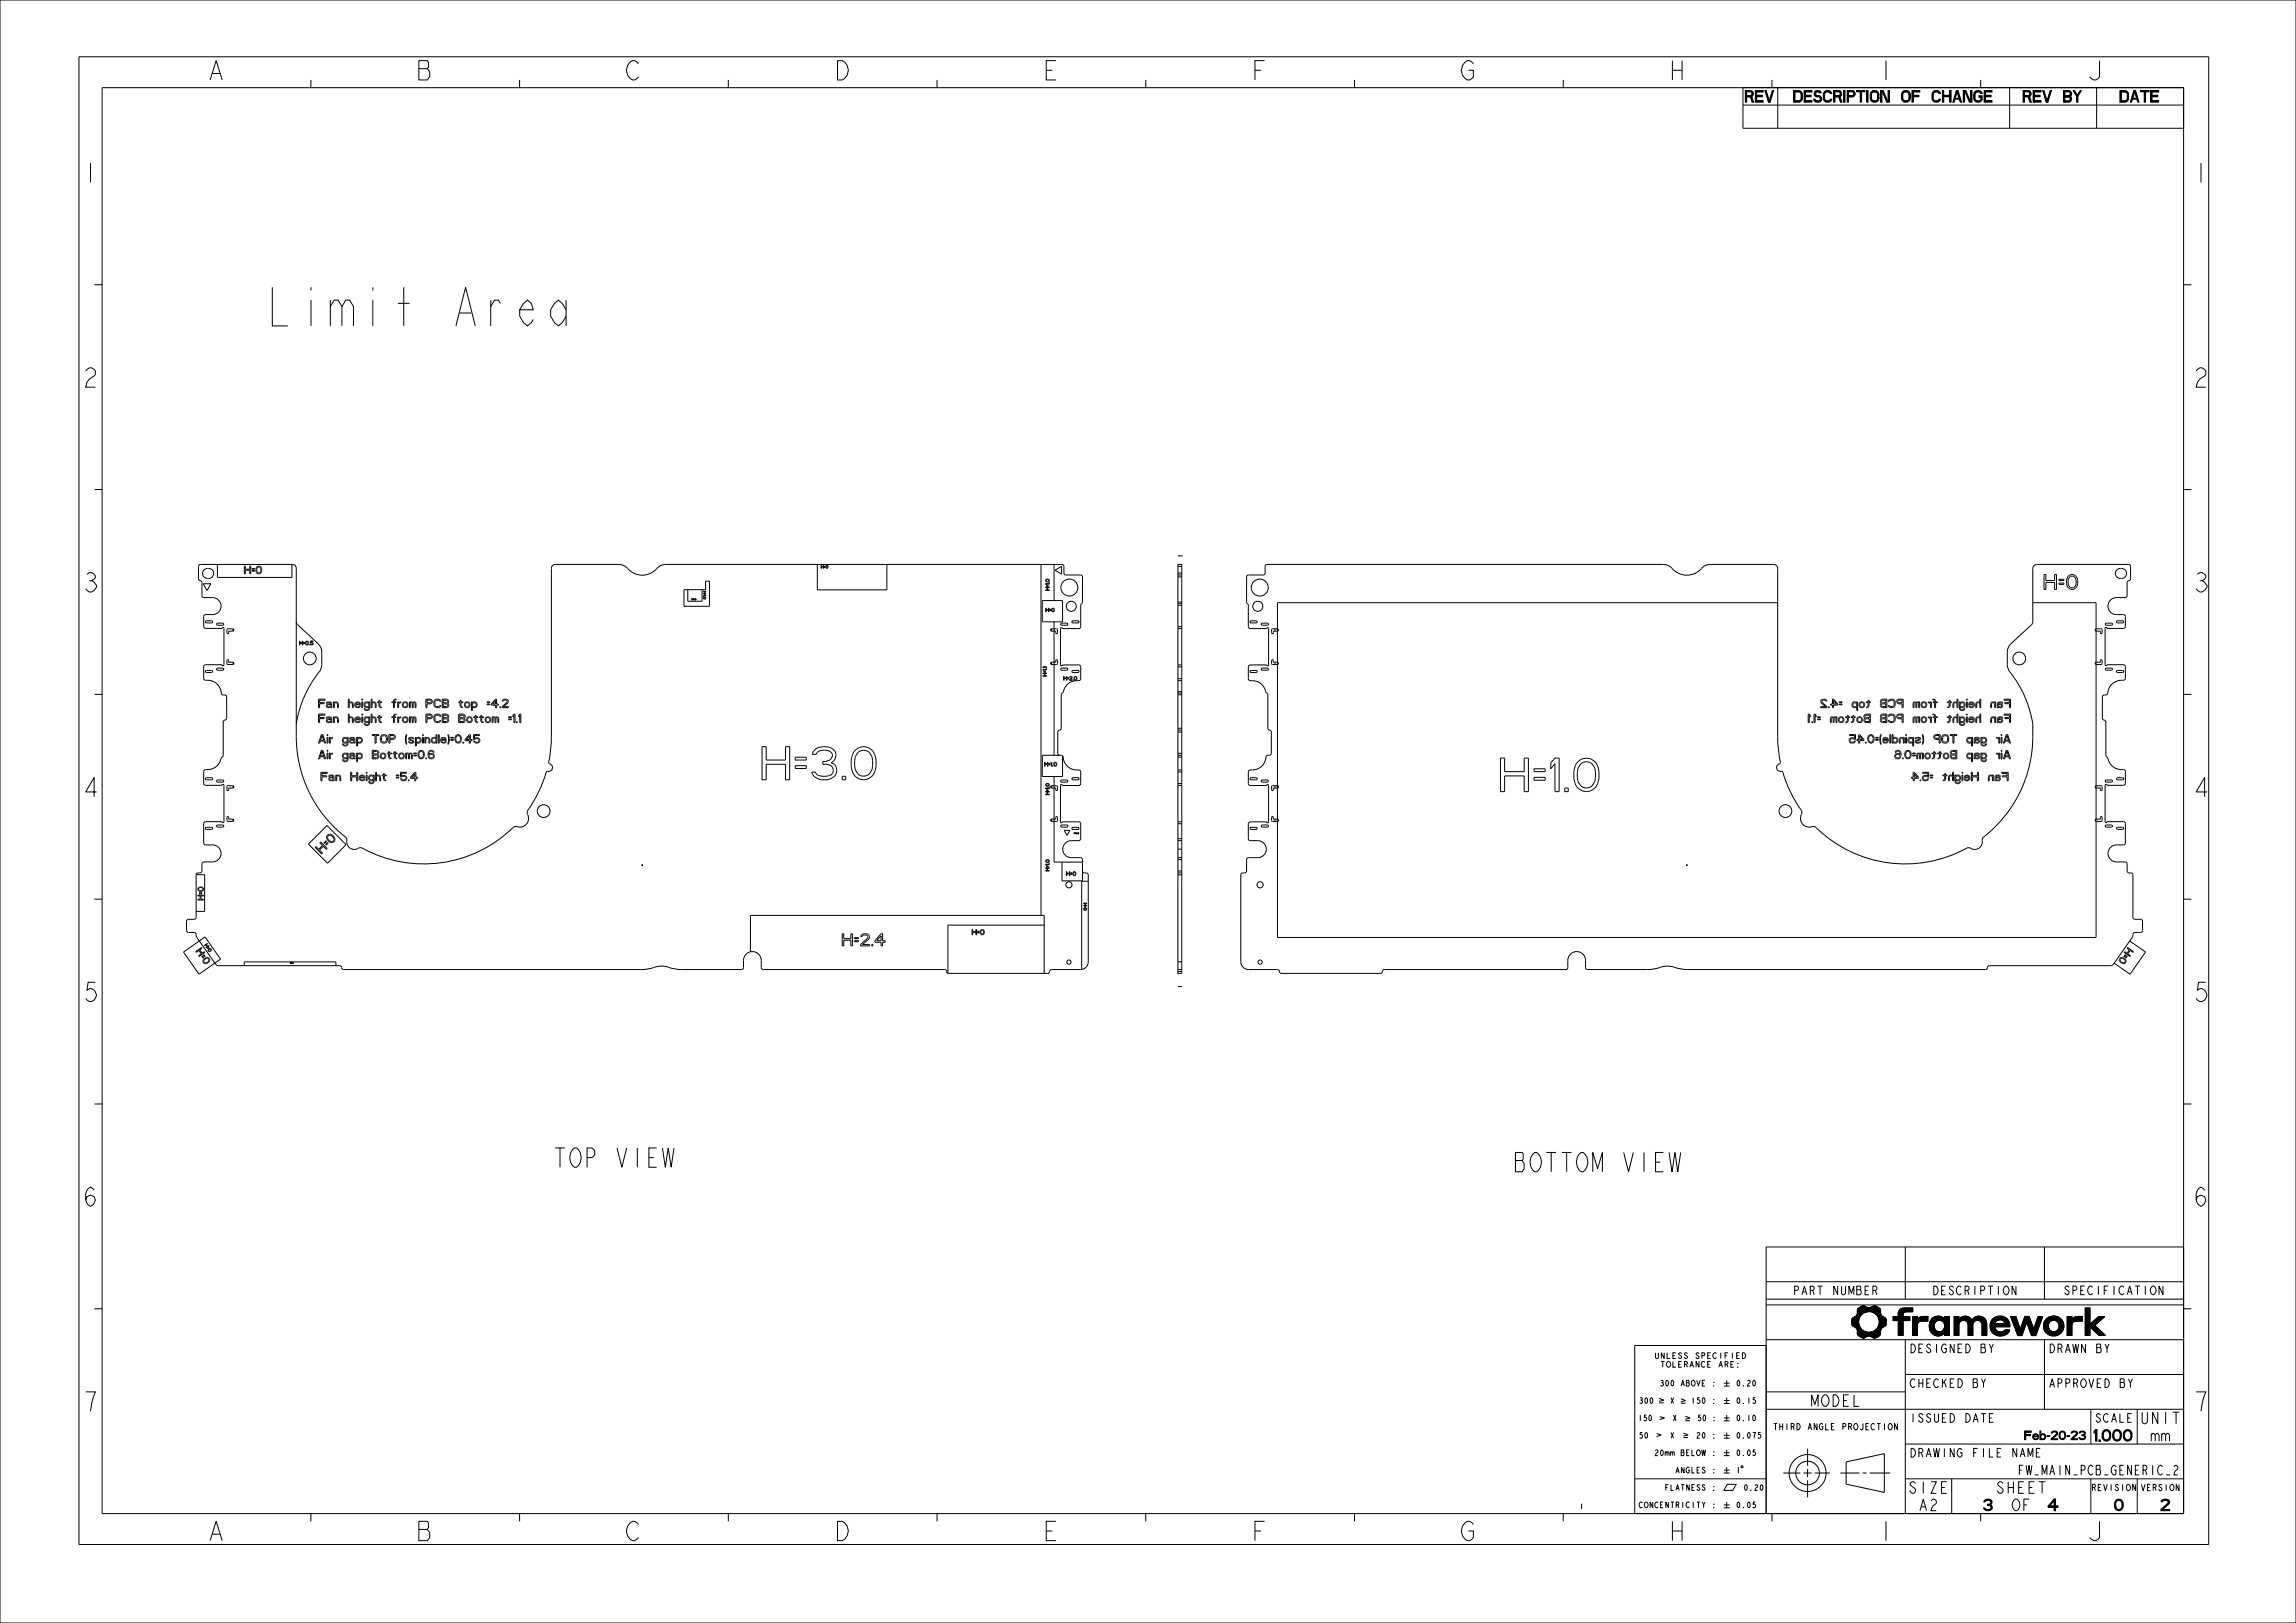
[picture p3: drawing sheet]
<svg xmlns="http://www.w3.org/2000/svg" width="594mm" height="420mm" viewBox="0 0 594 420" stroke-linecap="round" stroke-linejoin="round" font-family="sans-serif">
<defs><g id="words">
<text font-size="13" x="68.5" y="84.3">Limit Area</text>
<g font-size="6.5">
<text x="53.4" y="20.7">A</text>
<text x="107.4" y="20.7">B</text>
<text x="161.4" y="20.7">C</text>
<text x="215.4" y="20.7">D</text>
<text x="269.4" y="20.7">E</text>
<text x="323.4" y="20.7">F</text>
<text x="377.4" y="20.7">G</text>
<text x="431.4" y="20.7">H</text>
<text x="485.4" y="20.7">I</text>
<text x="539.4" y="20.7">J</text>
<text x="20.9" y="47.2">1</text>
<text x="566.9" y="47.2">1</text>
<text x="20.9" y="100.2">2</text>
<text x="566.9" y="100.2">2</text>
<text x="20.9" y="153.2">3</text>
<text x="566.9" y="153.2">3</text>
<text x="20.9" y="206.2">4</text>
<text x="566.9" y="206.2">4</text>
<text x="20.9" y="259.2">5</text>
<text x="566.9" y="259.2">5</text>
<text x="142.9" y="302.1">TOP VIEW</text>
<text x="391.3" y="303.2">BOTTOM VIEW</text>
<text x="20.9" y="312.2">6</text>
<text x="566.9" y="312.2">6</text>
<text x="20.9" y="365.2">7</text>
<text x="566.9" y="365.2">7</text>
<text x="53.4" y="398.7">A</text>
<text x="107.4" y="398.7">B</text>
<text x="161.4" y="398.7">C</text>
<text x="215.4" y="398.7">D</text>
<text x="269.4" y="398.7">E</text>
<text x="323.4" y="398.7">F</text>
<text x="377.4" y="398.7">G</text>
<text x="431.4" y="398.7">H</text>
<text x="485.4" y="398.7">I</text>
<text x="539.4" y="398.7">J</text>
</g>
<g font-size="3.9">
<text x="452.1" y="26.4">REV</text>
<text x="466.9" y="26.4">DESCRIPTION OF CHANGEREV BY</text>
<text x="549.3" y="26.4">DATE</text>
<text x="469.4" y="363.9">MODEL</text>
<text x="554.5" y="368.4">UNIT</text>
<text x="540.8" y="372.9">1.000</text>
<text x="556.7" y="372.9">mm</text>
<text x="494.5" y="386.4">SIZE</text>
<text x="517.4" y="386.4">SHEET</text>
<text x="496.7" y="390.9">A2</text>
<text x="513.5" y="390.9">3</text>
<text x="520.7" y="390.9">OF</text>
<text x="529.9" y="390.9">4</text>
<text x="545.7" y="390.9">0</text>
</g>
<text font-size="3.3" x="529.8" y="381.7">FW_MAIN_PCB_GENERIC_2</text>
<g font-size="2.9">
<text x="465.9" y="335.1">PART NUMBER</text>
<text x="501.9" y="335.1">DESCRIPTION</text>
<text x="536.2" y="335">SPECIFICATION</text>
<text x="493.9" y="350.1">DESIGNED BY</text>
<text x="529.9" y="350.1">DRAWN BY</text>
<text x="493.9" y="359.1">CHECKED BY</text>
<text x="529.9" y="359.1">APPROVED BY</text>
<text x="493.9" y="368.1">ISSUED DATE</text>
<text x="542.8" y="368.1">SCALE</text>
<text x="493.9" y="377.1">DRAWING FILE NAME</text>
<text x="523.5" y="372.6">Feb-20-23</text>
</g>
<g font-size="2.1">
<text x="461.6" y="370">THIRD ANGLE PROJECTION</text>
<text x="542.1" y="385.8">REVISION VERSION</text>
</g>
<g font-size="2">
<text x="430.2" y="351.6">UNLESS SPECIFIED</text>
<text x="431.4" y="353.8">TOLERANCE ARE:</text>
<text x="432.1" y="358.7">300 ABOVE :</text>
<text x="427.7" y="363.2">300</text>
<text x="432.6" y="363.2">X</text>
<text x="448.3" y="363.2">0.15</text>
<text x="427.5" y="367.7">150</text>
<text x="432.8" y="367.7">X</text>
<text x="436.3" y="367.7">50 :</text>
<text x="448.3" y="367.7">0.10</text>
<text x="427.7" y="372.2">50</text>
<text x="431" y="376.7">20mm BELOW :</text>
<text x="432.1" y="372.2">X</text>
<text x="435.8" y="372.2">20 :</text>
<text x="448.3" y="372.2">0.075</text>
<text x="435.3" y="381.2">ANGLES :</text>
<text x="433.2" y="385.7">FLATNESS :</text>
<text x="427.7" y="390.2">CONCENTRICITY : 0.05</text>
</g>
</g></defs>
<g fill="#000">
<path d="M464.4 23.4l1.3 .1 .5 .6v1.7l-.5 .6h-1.3v-.3l1.2-.1 .4-.6-.2-1.4-.4-.2h-1zM481.8 338l.5-.1zM480.5 339.8l2.6-.4-1 .4-.9 1-1.8 .2 .9-.5zM481 338.4l.8-.4 .5-.1 .7 .4zM480.9 338.5l2.3-.1zM480.7 338.7l.2-.2 2.3-.1 3 .1 .3 .5-6 .8zM483.1 339.4l3.4-.4v.8l-1.4 .1-1-.4zM484 338.3l.8-.4 .5 .1zM483.5 338.5l1.8-.5 .9 .5zM485.1 339.9l1.4 .1zM491.1 340l1.3-.1-1.3 .8zM491.1 339.9l1.4-.2-.1 .2z"/>
<path d="M491.1 339.7l1.5-.1zM491.5 338.9l1-.4h2.4v1h-3.7zM491.1 339.6l1.6-.1zM491.2 339.5h1.9zM479.2 343l1.8-.1 .1 .3-1.1 .3zM479.3 341.1l1.9-.3-.4 1.1 .2 1-1.8 .1-.1-1zM480 343.5l1.1-.3 .4 .7 .7 .5-1.7 .8v-1.1zM481.9 346.3l.5-.1zM481.1 345.9l2-.1-.7 .4-.5 .1zM481 345.8l2.5-.1zM480.5 345.2l1.7-.8 .9 .3 3.4 .5-.3 .5-5.2 .1zM483.7 345.7h2.5l-1.5 .5z"/>
<path d="M484.7 346.2l1.2-.3-.8 .4zM483.9 344.7l1.1-.4h1.5v.9zM485 344.3l1.6-.2zM485.3 340.1h1.3zM485.1 344.2l1.5-.2zM485.4 340.2h1.2l-1.1 .1zM485.3 344.1l1.4-.2zM485.5 340.3l1.1-.1 .1 .2-1 .1zM485.5 343.9l1.3-.2-.1 .2-1.3 .1zM485.7 340.5l1-.1 .1 .1-1 .1zM485.7 343.7l1.3-.1-.2 .1-1.3 .2zM485.8 340.6l1-.1 .9 .5-1.7 .1z"/>
<path d="M486 343.2l1.7-.1a2.73 2.73 0 0 1-2 .6zM486 341.1h1.8l-1.7 .2zM486 343l1.9-.1-.1 .2-1.8 .1zM486.1 341.3l1.7-.2 .1 .2-1.8 .2zM486.1 342.9l1.8-.1-1.9 .2zM486.1 341.5l1.8-.2v.2l-1.7 .2zM486.1 342.7l1.9-.1-.1 .2-1.8 .1zM486.2 341.7l1.7-.2 .1 .2-1.8 .2zM486.2 342.5l1.8-.2v.3l-1.9 .1zM486.2 341.9l1.8-.2v.4l-1.8 .2zM486.2 342.3l1.8-.2v.2l-1.8 .2zM489.8 340.7h1.3l1.3-.7v.7l-2.6 1z"/>
<path d="M489.8 341.7l2.6-1h1.7v1h-1.7v3.9h-1.3v-3.9zM496.1 342.5l-.1 3.1h-1.2zM494.8 340.7h1.2v.8a1.58 1.58 0 0 1 1.6-.8h1.2v1.2h-1.3a1.27 1.27 0 0 0-1.4 .6l-1.3 3.1zM499.6 341.5l2.2 .2-2.4 .1zM499.1 343.4l1.3-.3v.3l-1.2 .2zM499.1 342.9l1.3-.1v.3l-1.3 .3zM499.2 343.6l1.2-.2v.2l-1.2 .2zM499.2 342.7l1.3-.1-.1 .2-1.3 .1zM499.2 343.8l1.2-.2 .1 .2-1.3 .1zM499.2 342.5l1.4-.1-.1 .2-1.3 .1zM499.2 343.9l1.3-.1 .1 .2-1.3 .1zM499.2 342.3l1.5-.1-.1 .2-1.4 .1z"/>
<path d="M499.3 344.1l1.3-.1 .1 .1-1.3 .2zM499.3 342.2l1.5-.1-.1 .1-1.5 .1zM499.4 342l1.6-.1-.2 .2-1.5 .1zM499.4 344.3l1.3-.2 .3 .3-1.6 .1zM499.4 344.5h1.7l-1.6 .1zM499.4 341.8l2.2-.1-2.2 .3zM500.7 340.7h1.3zM501.2 345.7h.6zM499.5 344.6l1.6-.1a1.32 1.32 0 0 0 1.9-.7l.1 1h-3.5zM500.9 345.6h1.2zM500.4 340.8l1.6-.1 .3 .1zM499.9 341.1l.5-.3h1.9l.5 .2z"/>
<path d="M500.4 345.4h2.1l-.4 .2h-1.2zM500.2 345.4l2.5-.1zM499.8 341.3l3-.3 .1 .2zM499.9 345.1h3l-.2 .2-2.5 .1zM499.8 341.3h3.2l-3.3 .1zM499.8 345l3.2-.1zM499.7 341.4h3.4l-3.5 .1zM499.6 344.8h3.5l-3.3 .2zM503.1 340.7h1.2v4.9h-1.2l-.1-1.8a1.6 1.6 0 0 0-.5-1.9l.6-.5zM499.6 341.5l3.5-.1-.6 .5zM505.6 340.7h1.2v4.9h-1.2zM507.9 341.7h3.7a1.18 1.18 0 0 0-1.2 1.3v2.6h-1.2v-2.6a1.15 1.15 0 0 0-1.3-1.3z"/>
<path d="M507.1 341.1a1.95 1.95 0 0 1 3 .5l-2.4 .1-.5 .3-.3 .4-.1-.9zM510.6 341.1a2.02 2.02 0 0 1 3.3 1l-1.3 .1-.7-.5h-1.7zM512.6 342.2l1.3-.1 .1 3.5h-1.2v-2.7zM514.9 343.7l1.2-.1 .1 .2-1.2 .1zM515 342.3l1.3-.2-.1 .3-1.3 .1zM515 343.9l1.2-.1 .1 .1-1.3 .2zM515 342.1l1.4-.1-1.4 .3zM515 344.1l1.3-.2 .1 .3-1.3 .1zM515.1 342l1.4-.2-.1 .2-1.4 .1zM515.1 344.3l1.3-.1 .2 .1-1.4 .2zM515.2 341.8l1.6-.1-1.7 .3zM515.2 344.5l1.4-.2 .2 .2-1.5 .1z"/>
<path d="M515.3 341.6l2-.1-2.1 .3zM515.3 344.6h1.8l-1.7 .2zM515.5 341.4a2.62 2.62 0 0 1 4.3 .8l-1.2 .1a1.24 1.24 0 0 0-1.3-.8l-2 .1zM515.4 344.8l2.1-.1zM516.9 345.6h1.5zM515.4 344.8l2.4-.1 .9-.5h1.2l-.4 .7-3.8 .1zM514.9 342.5l5 .1 .1 .7h-3.9v.3l-1.2 .1zM515.7 345l3.8-.1-1.1 .7h-1.5zM518.6 342.3l1.2-.1 .1 .4-1.2-.1zM520.2 340.7h1.3l1.2 3.3-.7 1.6zM523.9 340.7h1.1l1.2 3.3 2.3-3.3-1.8 4.9h-1.1l-1.3-3.4-1.2 3.4h-1.1zM527.3 340.7h1.2l-2.3 3.3z"/>
<path d="M528.7 343.3l1.2-.2v.3l-1.2 .2zM528.7 342.9l1.3-.1-.1 .3-1.2 .2zM528.7 343.6l1.2-.2 .1 .2-1.3 .2zM528.7 342.7l1.3-.1v.2l-1.3 .1zM528.7 343.8l1.3-.2 .1 .2-1.3 .1zM528.7 342.5l1.4-.1-.1 .2-1.3 .1zM528.8 343.9l1.3-.1 .1 .2-1.3 .1zM528.8 342.3l1.4-.1-.1 .2-1.4 .1zM528.9 344.1l1.3-.1 .1 .1-1.4 .2zM528.9 342.2l1.5-.2-.2 .2-1.4 .1zM528.9 344.3l1.4-.2 .2 .3-1.5 .1zM528.9 342l1.8-.2-1.8 .4z"/>
<path d="M529 344.5l1.5-.1 .3 .1-1.7 .1zM529 341.8l2.2-.1-2.3 .3zM529.4 341.4a2.69 2.69 0 0 1 4.4 .9l-1.2 .2a1.33 1.33 0 0 0-1.4-.8l-2.2 .1zM529.1 344.6h4.4a2.74 2.74 0 0 1-4.4 0zM532.6 342.5l1.2-.2 .1 1-.2 1-.2 .3h-2.1a1.47 1.47 0 0 0 1.2-2.1zM536.1 342.5l-.1 3.1h-1.2zM534.8 340.7h1.2v.8a1.58 1.58 0 0 1 1.6-.8h1.1v1.2h-1.3a1.27 1.27 0 0 0-1.3 .6l-1.3 3.1zM539.5 338.5h1.2v4.2l2.2-2h1.6l-2.6 2.3 2.8 2.6h-1.7l-2.3-2.2v2.2h-1.2zM559.4 388.1a1.15 1.15 0 0 1 1.9 .7l-.2 .4-1.6 1.4h1.8v.3h-2.3v-.3l1.8-1.6a.69 .69 0 0 0-.4-.8 .69 .69 0 0 0-.9 .3l-.4 .1z"/>
</g>
<g fill="none" stroke="#000" stroke-width=".26">
<path d="M0 0h594v420h-594zM20.4 14.7h551v385h-551zM26.4 22.7h538.5v369h-538.5zM80.4 20.7v2M134.4 20.7v2M188.4 20.7v2M242.4 20.7v2M296.4 20.7v2M350.4 20.7v2M404.4 20.7v2M450.9 22.7v10.5h114M450.9 27.2h114"/>
<path d="M458.4 20.7v2M459.9 22.7v10.5M464 23.4h.4v3h-.4zM464.4 23.4l1.3 .1 .5 .6v1.7l-.5 .6h-1.3v-.3l1.2-.1 .4-.6-.2-1.4-.4-.2h-1zM512.4 20.7v2M519.9 22.7v10.5M542.4 22.7v10.5M24.4 73.7h2M146.5 77.7v6.6M564.9 73.7h2M134.5 80.2h3.5l-.5-1.7-1-.8a3.7 3.7 0 0 0-2.1 3.3 3.7 3.7 0 0 0 2.1 3.3l1-.8 .5-.8M146.5 80.2l-1-1.7-1-.8a3.7 3.7 0 0 0-2.1 3.3 3.7 3.7 0 0 0 2.1 3.3l1-.8 1-1.7"/>
<path d="M24.4 126.7h2M564.9 126.7h2M52.6 151.1h2l-1 1.7zM52.6 147.6a1.44 1.44 0 0 1 2.2-.3 1.44 1.44 0 0 1 0 2.2 1.44 1.44 0 0 1-2.2-.3 1.3 1.3 0 0 1 0-1.6zM56.2 146.1v3.3h19.3v-3.3M63.2 146.5h.3v.8h1.1v-.8h.3v2h-.3v-.9h-1.1v.9h-.3zM65.2 147.1h.7v.2h-.7zM65.2 147.6h.7v.2h-.7zM66.5 146.7a.95 .95 0 0 1 1.2 .4 .95 .95 0 0 1-.3 1.2 .95 .95 0 0 1-1.2-.4 .95 .95 0 0 1 .3-1.2zM66.6 146.8h.1a.74 .74 0 0 1 .8 .7 .74 .74 0 0 1-.8 .7l-.3-.6zM176.9 152.6h5.7v-2.2h.9v6.5h-6.6zM177.9 152.6v3h3.7v-3"/>
<path d="M179 154.8v.5zM179 155.1h.3M179 155h.3M179.3 154.8l.1 .5zM179.5 155h.1zM179.5 155.1l.1 .1zM179.7 155v.1M179.7 155.1v.1M179.7 155h.1M179.7 155.2h.1M179.7 155.2l.1 .1M179.8 155.3h.1"/>
<path d="M179.8 155.1v.2M179.8 154.9l-.1 .1M179.8 154.9v.1M179.8 154.8v.1M179.8 155.3h.2M179.8 154.9h.1M179.9 154.9h-.1M179.9 154.8h-.1M179.9 154.8l.1 .1M179.9 154.9h.1M180 155.3h-.1M180 154.9v.1"/>
<path d="M180 154.9l.1 .1M180 155.1v.2M180 155.3h.1M180.1 155.2l-.1 .1M180.1 155h.1M180.1 155.2h.1M180.1 155.1v.1M180.1 155v.1M182 153h.6l-.2 .1v.4l.2 .1h-.6l.3-.1v-.4zM182 154.1l.5-.1 .1 .2zM182 154.3h.1M182.1 154.6h.4"/>
<path d="M182.1 154.6l-.1 .2 .1 .2M182.1 155h.1M182.2 154.6a.2 .2 0 0 0-.1 .3 .2 .2 0 0 0 .3 .1l.2-.1-.2-.3M182.2 155h.2M182.2 154.6h.2M182.2 153.7v.2zM182.4 153.7v.2zM182.5 155h-.1M182.5 154.6l.1 .2-.1 .2M211.4 146.1v6.5h18v-6.5M212.4 146.3l.1 .3h.5l.1-.3v.8l-.1-.4h-.5l-.1 .4zM213.2 146.5l.3 .1z"/>
<path d="M213.2 146.7l.3 .1zM213.6 146.5a.35 .35 0 0 0 .1 .5 .35 .35 0 0 0 .5 0 .35 .35 0 0 0 0-.5M213.7 146.5l.2-.2 .3 .2M213.7 146.5h-.1M214.2 146.5h.1M269.3 146.1v90.8M269.6 155.4h5.3v5.5h-5.3zM270.5 151.9h1l-.5 .2v.6l.5 .1h-1l.4-.1v-.6zM270.5 151l1 .2-.9 .1zM270.5 157.4l.2 .4h.5l.2-.4v1l-.2-.5h-.5l-.2 .5zM270.8 151.4l.1 .4zM271.1 151.4v.4z"/>
<path d="M271.4 150.8l.1 .1zM271.5 157.9l.4 .1zM271.5 157.7l.4 .1zM272.2 157.5a.32 .32 0 0 1 .5 .4 .32 .32 0 0 1-.5 .2zM272.7 146.1v9.2M272.9 147.6l1.8-1v2zM304.7 148.8h1M304.7 146.6h1M304.7 156.6h1M304.7 156.2h1M304.7 155.8h1M304.7 149.3h1"/>
<path d="M304.7 148.3h1M304.7 143.8h1.3M459.9 156h-129.4v86.6h211.8v-86.6h-16.4M528.8 148.7h.5v1.5h2.2v-1.5h.5v3.8h-.5v-1.8h-2.2v1.8h-.5zM532.7 150.9h1.3v.3h-1.3zM532.7 149.9h1.3v.3h-1.3zM535.2 149a1.46 1.46 0 0 1 1.6-.1 1.46 1.46 0 0 1 .7 1.3 1.61 1.61 0 0 1-.4 1.9 1.61 1.61 0 0 1-1.9 .1 2.48 2.48 0 0 1 0-3.2zM535.4 149.3a1.05 1.05 0 0 1 1.2-.1 1.05 1.05 0 0 1 .5 1.1 1.41 1.41 0 0 1-1 1.8 1.58 1.58 0 0 1-1-2.3zM547.5 147.6a1.39 1.39 0 0 1 2.2-.1 1.39 1.39 0 0 1-.4 2.1 1.39 1.39 0 0 1-1.7-.3 1.39 1.39 0 0 1-.1-1.7zM24.4 179.7h2M53.2 173.6l1.5-.1 .3 .3-.3 .2h-1.3l-.2-.1zM53.2 160.8l1.5-.1 .3 .2-.3 .3h-1.3l-.2-.1z"/>
<path d="M56.1 173l1.5-.1 .3 .3-.3 .2h-1.3l-.2-.1zM56.2 161.3h1.4l.3 .2-.3 .3h-1.3l-.3-.3zM58.8 162.8l1.4-.1 .3 .3-.3 .3h-1l-.1 .6-.2 .1-.2-.2zM58.8 170.7l.3 .1 .1 .6h1.1l.2 .4-1.6 .1-.2-.2zM60.3 162.7v.6M60.3 171.4v.6M76.6 160.9l.4 .7 5.3 5 .6 .8 .3 1.4v3.2l-.2 1.2a30.6 30.6 0 0 0-6.4 14.2M77.5 165.9l.1 .4h.6l.1-.4v1l-.1-.5h-.6l-.1 .5zM78.5 166.2l.4 .1zM78.5 166.5l.4 .1zM79.2 166a.45 .45 0 0 1 .6 .1 .45 .45 0 0 1-.1 .6 .45 .45 0 0 1-.6-.1zM79.2 166.1a.34 .34 0 0 1 .5 .3 .34 .34 0 0 1-.5 .2z"/>
<path d="M80 166.8l.1 .1zM80.3 165.9h.7l-.6 .1v.4a.39 .39 0 0 1 .6 0 .39 .39 0 0 1-.2 .6 .39 .39 0 0 1-.5-.3h.1a.28 .28 0 0 0 .4 .1 .28 .28 0 0 0 .1-.4 .28 .28 0 0 0-.5 .1h-.1zM269.8 174.2h1l-.5 .1v.6l.5 .1h-1l.4-.1v-.6zM269.8 173.2l1 .2-.9 .1zM269.8 172.6l1 .1-.9 .1zM270.1 173.7l.1 .3zM270.4 173.7l.1 .3zM270.7 173l.1 .1zM271.8 162.9l.3-.2 1.4 .1v1.1h-.3l-.1-.6h-1.1zM272 171.4h1.1l.1-.6 .4 .1-.2 1h-1.4l-.2-.2zM272.1 162.7v.6M272.1 171.4v.6"/>
<path d="M272.7 160.9v34.5M274.4 173l1.6-.1 .3 .3-.3 .2h-1.3l-.3-.1zM274.5 161.3h1.5l.3 .2-.3 .3h-1.3l-.3-.1zM275.2 175l.1 .4h.6l.1-.4v1l-.1-.4h-.6l-.1 .4zM276.2 175.6l.3 .1zM276.2 175.4h.3zM276.8 175.1h.1a.32 .32 0 0 1 .4 0 .32 .32 0 0 1 .1 .4l-.6 .4 .6 .1h-.7l.6-.6a.3 .3 0 0 0-.3-.3 .3 .3 0 0 0-.3 .2zM277.3 173.6l1.6-.1 .3 .3-.3 .2h-1.3l-.3-.1zM277.4 160.7h1.5l.3 .2-.3 .3h-1.3l-.3-.1zM277.6 175.9l.1 .1zM278.1 175.2a.32 .32 0 0 1 .4 .4 .32 .32 0 0 1-.5 .1zM304.7 176.1h1"/>
<path d="M304.7 172.6h1M304.7 172.1h1M304.7 162.7h1M304.7 179.8h1M304.7 179.3h1M304.7 179h1M304.7 175.6h1M304.7 162.2h1M323.5 173.5h1.5l.2 .3-.2 .2h-1.3l-.3-.1zM323.5 160.7h1.5l.2 .2-.2 .3h-1.3l-.3-.1zM326.3 173l1.6-.1 .2 .3-.2 .2h-1.3l-.3-.1zM326.3 161.4l1.6-.1 .2 .2-.2 .3h-1.3l-.3-.1z"/>
<path d="M329 162.8l1.5-.1 .3 .3-.3 .3h-1.1v.6l-.2 .1-.2-.2zM329.1 170.7l.3 .1v.6h1.2l.1 .4-.2 .2-1.5-.1zM329.9 162.7v.6M329.9 171.4v.6M542.2 171.4h1.2l.1-.6 .3 .1v.8l-.2 .3-1.4-.1-.1-.2zM542.2 162.8h1.6v1.1h-.3l-.1-.6h-1.2l-.1-.3zM544.7 173l1.5-.1 .3 .3-.3 .2h-1.3l-.2-.1zM544.7 161.4l1.5-.1 .3 .2-.3 .3h-1.3l-.2-.1zM547.6 173.6l1.5-.1 .3 .3-.3 .2h-1.3l-.2-.1zM547.6 160.8l1.5-.1 .3 .2-.3 .3h-1.3l-.2-.1zM564.9 179.7h2M197.2 193.2h1v3.5h5v-3.5h1.1v8.6h-1.1v-4h-5v4h-1z"/>
<path d="M205.7 198.1h2.9v.8h-2.9zM205.7 196h2.9v.7h-2.9zM211.1 193.8a4 4 0 0 1 5 .7 2.25 2.25 0 0 1-1.1 2.9 1.97 1.97 0 0 1 1.3 2.9 3.8 3.8 0 0 1-6.1 0l-.2-.5h.9a1.72 1.72 0 0 0 1.8 1.1 2.37 2.37 0 0 0 2.9-1.1v-.7a2.1 2.1 0 0 0-2.7-1.3v-.7a1.96 1.96 0 0 0 2.5-1.9 2.61 2.61 0 0 0-4.3 0h-.9l.2-.7zM221.5 193.9a3.2 3.2 0 0 1 3.4-.2 3.2 3.2 0 0 1 1.7 3 4.4 4.4 0 0 1-2.1 4.9 3.3 3.3 0 0 1-4.3-3.3 5.1 5.1 0 0 1 1.3-4.4zM222 194.7a2.32 2.32 0 0 1 2.6-.2 2.32 2.32 0 0 1 1.2 2.4 3.5 3.5 0 0 1-1.5 3.8l-.9 .2a2.46 2.46 0 0 1-2.3-2.8l.2-2.3zM269.6 195.4l5.3 .2v5.3h-5.3zM270.2 197.2l.2 .5h.6l.1-.5v1.1h-.1v-.5h-.6v.5h-.2zM271.3 197.9h.4zM271.3 197.6l.4 .1zM272 197.2h.1v1.1h-.1v-.9l-.1 .2zM272.3 198.2l.1 .1zM272.7 197.3a.47 .47 0 0 1 .7 .2 .47 .47 0 0 1-.1 .6 .47 .47 0 0 1-.7-.1z"/>
<path d="M272.8 197.4a.35 .35 0 0 1 .5 .4 .35 .35 0 0 1-.6 .2zM274.1 195.4l-.4-.2-.1-.3v-5.5l.9-.9v-8.7l.5-.5a3.9 3.9 0 0 1 4.3-3.2l.3-.5v-3l-.3-.5h-4.4l-.3 .2-.2-.2v-9.4l.2-.3 .3 .3h4.2l.4-.3 .1-5.8 .4-.8v-6.5v-.3l-.5-.2-4-.1-.3-.4v-1.7l-.2-.5h-102.8l-1.5 .4a6.5 6.5 0 0 1-4.6 2.3 5.3 5.3 0 0 1-4.1-2.1l-.9-.5-1-.1h-16.5a1 1 0 0 0-1 1v44.3l-.6 6a1.15 1.15 0 0 1 .9 .9 1.15 1.15 0 0 1-.5 1.2l-1 .2a35.9 35.9 0 0 1-5 10.2v.3a2.74 2.74 0 0 1-.5 3.4l-1.2 .4-1.2-.1-.5 .1a33.2 33.2 0 0 1-39.5 5.4h-.3a2.3 2.3 0 0 1-3.2-.5l-.3-1.9a36.6 36.6 0 0 1-10.1-12.7 33 33 0 0 1-3-13.7v-43.5a1 1 0 0 0-1-1h-24l-.3 .5v3.2l.9 1v3.3l.3 .5a7.7 7.7 0 0 1 3.6 .3 2.2 2.2 0 0 1 1 2.5 2.2 2.2 0 0 1-2.1 1.6h-1.8l-.4 .3-.1 2.8 .2 .5h.3h4.2l.1-.2h.4v9.6l-.2 .3-.3-.3-4.5 .1-.2 .4v3l.2 .5a3.8 3.8 0 0 1 4.4 3.6l1.1 .3 .2 .4v5.5l-.9 1v8.7l-.4 .5a3.9 3.9 0 0 1-4.4 3.2l-.2 .4v3.1l.2 .5h4.5l.3-.2 .2 .2v9.4l-.2 .3-.3-.3h-4.2l-.4 .3-.1 5.2 .1 .4 .4 .1a3.3 3.3 0 0 1 3.7 1.1 2.2 2.2 0 0 1-1.9 3.3l-2.5 .1-.3 .4v2.1l-1.2 .4-.3 .4M274.9 195.6a3.9 3.9 0 0 0 4.4 3.7l.3 .4v3.1l-.3 .4-4.4 .1-.3-.3-.2 .3v9.4l.2 .2 .3-.2h4.4l.3 .5v3.8l-.3 .5a7.2 7.2 0 0 0-3.3 .3 2.2 2.2 0 0 0-1 2.5 2.2 2.2 0 0 0 2.1 1.6h2.4l.5 .3v5.7h-5.3v-4.8M304.7 199.2h1M304.7 195.4h1M304.7 199.7h1M304.7 195.9h1M304.7 194.9h1M304.7 189.4h1M304.7 188.9h1M304.7 188.5h1M388.2 196.2h1.1v3.5h5v-3.5h1.1v8.7h-1.1v-4.1h-5v4.1h-1.1z"/>
<path d="M396.9 198.9h2.9v.8h-2.9zM402.3 196.2h1.1v8.7h-1.1v-7.2l-1.1 1.2v-1.4zM408.4 196.9a3.3 3.3 0 0 1 3.5-.3 3.3 3.3 0 0 1 1.8 3.1 4.4 4.4 0 0 1-2.2 5 3.3 3.3 0 0 1-4.3-3.4 5.2 5.2 0 0 1 1.2-4.4zM409 197.7a2.34 2.34 0 0 1 2.6-.3 2.34 2.34 0 0 1 1.2 2.5 3.5 3.5 0 0 1-1.5 3.8l-.9 .2a2.49 2.49 0 0 1-2.3-2.7l.1-2.4zM543.9 185.8l.9 1v8.7l.5 .7a3.8 3.8 0 0 0 4.3 3l.3 .4v3.1l-.3 .5h-4.5l-.2-.2-.3 .2 .1 9.6h.3l.1-.2h4.3l.2 .1 .3 .4-.1 5.2-.4 .3h-1.8a2.2 2.2 0 0 0-2.2 2.2 2.2 2.2 0 0 0 2.2 2.2l2.5 .1 .2 .4 .1 2.1 1.3 .5 .1 11.3 .3 .4 1.7 .1 .4 .2 .1 2.7-.2 .4-1.8 .1-.4 .2-.3 1.1-4.8 6.9-.5 .3-31.6 .1-.5 .2-.1 .5-.4 .3h-77.1l-2.3-.3a6.9 6.9 0 0 0-5.8 0l-2.3 .3h-15.5l-.2-.1-.3-.4a3.8 3.8 0 0 0-.8-3.6 2.3 2.3 0 0 0-2.4-.4 2.3 2.3 0 0 0-1.4 2.1v1.9l-.1 .2-.4 .3h-46.9l-.5 .2-.1 .5-.4 .3h-25.7a.67 .67 0 0 1-.6-.8l-.4-.2-8-.1a2 2 0 0 1-1.5-1.9v-22.5l.3-.4 1.1-.4 .1-3.2 .1-.2 .4-.3a4.2 4.2 0 0 0 4-.6 2.2 2.2 0 0 0 .4-2.4 2.2 2.2 0 0 0-2-1.4h-1.9l-.5-.2v-4.1v-.3l.5-.2h4.2l.1 .1h.3l.1-9.5-.2-.3-.3 .3-4.5-.1-.2-.4v-3.1v-.2l.5-.3a3.7 3.7 0 0 0 4.1-3.5l1.1-.3 .2-.5v-5.5l-.9-.9v-8.7l-.4-.5a3.9 3.9 0 0 0-4.4-3.2l-.2-.5v-3l.2-.5h4.5l.3 .2 .2-.2v-9.4l-.2-.3-.3 .3h-4.2l-.5-.3v-5.8l-.5-.8v-6.5l.1-.3 .4-.2 4.1-.1 .2-.4 .1-2 .4-.2h102.5l1.1 .1 .8 .5a5.2 5.2 0 0 0 8.4 0l.9-.5 1-.1h16.4h.4l.5 .6 .1 44.7 .6 6.2a1.05 1.05 0 0 0-.9 1.3 1.05 1.05 0 0 0 1.4 .7l.2 .2a34.4 34.4 0 0 0 4.9 10.1l.1 .6a2.33 2.33 0 0 0 .1 2.8 2.33 2.33 0 0 0 2.8 .6l.5 .1a33.2 33.2 0 0 0 39.5 5.4h.5a2.03 2.03 0 0 0 2.4 .1 2.03 2.03 0 0 0 .8-2.2l.2-.5a33.4 33.4 0 0 0 12.7-30.6 30.8 30.8 0 0 0-6.2-13l-.2-1.2v-3.2l.4-1.4 6.2-6.2v-14.1a1 1 0 0 1 1-1h24.1l.2 .5v3.2l-.9 1-.1 3.6-.4 .2h-2.2a2.2 2.2 0 0 0-2.2 2.2 2.2 2.2 0 0 0 2.2 2.2h1.8l.4 .3 .1 2.8-.3 .5h-.2h-4.3l-.1-.2h-.3l-.1 9.6 .3 .3 .2-.3 4.5 .1 .3 .4v3l-.3 .5h-.2a3.7 3.7 0 0 0-4.2 3.6l-1 .3-.3 .4v5.6M53.2 201.4l1.5-.1 .3 .2-.3 .3h-1.3l-.2-.1zM53.3 214.1h1.4l.3 .3-.3 .2h-1.3l-.2-.1zM56.1 213.6l1.5-.1 .3 .3-.3 .2h-1.3l-.2-.1zM56.2 201.9h1.4l.3 .2-.3 .3h-1.3l-.3-.3zM58.7 211.4h.4l.1 .6h1.1l.2 .4-1.6 .1zM58.8 203.4l1.4-.1 .3 .3-.3 .3h-1l-.1 .6-.2 .1-.2-.2zM60.3 203.3v.6"/>
<path d="M60.3 212v.6M79.8 218.4l4.8-4.8 4.9 5-4.8 4.8zM82.7 218.1l.2-.2 1.8 1.7-.3 .2-.8-.8-1 1 .8 .8-.2 .2-1.7-1.7 .2-.2 .7 .7 1-1zM83.8 218.1l.5-.5 .2 .1-.6 .6zM84.7 216.1a1.19 1.19 0 0 1 1.6 .3 1.19 1.19 0 0 1-.1 1.6 1.3 1.3 0 0 1-1.4-.5 1.3 1.3 0 0 1-.1-1.4zM84.8 218l.1 .2-.5 .5-.2-.1zM84.9 216.3a1.01 1.01 0 0 1 1.1 .2 1.01 1.01 0 0 1 .2 1.1 1.01 1.01 0 0 1-1.1-.2 1.01 1.01 0 0 1-.2-1.1zM217.9 200.9h.9v.9h-.9zM270.5 204.8h1l-.5 .2v.5l.5 .2h-1l.4-.2v-.5zM270.5 203.9l1 .1-.9 .2zM270.8 204.3l.1 .4zM271.1 204.3v.4z"/>
<path d="M271.4 203.6l.1 .2zM272 212h1.1l.1-.6 .4 .1v.8l-.2 .3-1.4-.1-.2-.2zM272 203.4h1.5v1.1h-.3l-.1-.6h-1.1l-.2-.3zM272.1 203.3v.6M272.1 212v.6M272.7 200.9v22.2h7.3M274.4 213.6l1.6-.1 .3 .3-.3 .2h-1.3l-.3-.1zM274.5 201.9h1.5l.3 .2-.3 .3h-1.3l-.3-.1zM275.3 214.9h1.5l-.7 1.3zM277.3 214.2l1.6-.1 .3 .3-.3 .2h-1.3l-.3-.1zM277.4 201.3h1.5l.3 .2-.3 .3h-1.3l-.3-.1zM277.9 215.5v.3z"/>
<path d="M277.9 215.6h.2M278.1 215.5l.1 .3zM278.2 215.6l.1 .1zM278.2 215.7h.1M278.4 215.8h.4zM278.4 215.5h.1M278.5 215.5h-.1M278.5 215.5h.1M278.6 215.5h.1M278.6 215.6l-.2 .2M278.6 215.6h.1M278.7 215.6l-.2 .2"/>
<path d="M278.7 215.5h.1M278.7 215.5v.1M278.7 215.8h.1M278.7 215.6h.1M278.8 215.6v.1M278.8 215.7h.1M278.8 215.6h.1M278.8 215.7l.1 .1M278.9 215.7h.1M278.9 215.6v.1M278.9 215.8h.1M278.9 215.5h.1"/>
<path d="M278.9 215.5h-.1M278.9 215.7v.1M278.9 215.5v.1M279 215.5h.1M279 215.7v.1M279 215.5l.1 .1M279.1 215.7h-.1M279.1 215.7l-.1 .1M279.1 215.5v.1M279.1 215.7h.1M279.1 215.6v.1M304.7 217.5h1"/>
<path d="M304.7 212.7h1M304.7 203.3h1M304.7 219.7h1M304.7 217h1M304.7 213.2h1M304.7 202.8h1M323.5 201.3h1.5l.2 .2-.2 .3h-1.3l-.3-.1zM323.5 214.1h1.5l.2 .3-.2 .2h-1.3l-.3-.1zM326.3 202l1.6-.1 .2 .2-.2 .3h-1.3l-.3-.1zM326.3 213.6l1.6-.1 .2 .3-.2 .2h-1.3l-.3-.1zM329 211.4h.4v.6h1.2l.1 .4-.2 .2-1.5-.1zM329 203.4l1.5-.1 .3 .3-.3 .3h-1.1v.6l-.2 .1-.2-.2z"/>
<path d="M329.9 203.3v.6M329.9 212v.6M396.9 201.2h2.9v.7h-2.9zM404.8 203.9h.9v1h-.9zM542.1 212.1l1.3-.1v-.5l.2-.2 .2 .2v.8l-.2 .3-1.4-.1zM542.2 203.4h1.6v1.1h-.3l-.1-.6h-1.2l-.1-.3zM544.7 202l1.5-.1 .3 .2-.3 .3h-1.3l-.2-.1zM544.7 213.6l1.5-.1 .3 .3-.3 .2h-1.3l-.2-.1zM547.7 201.3h1.4l.3 .2-.3 .3h-1.3l-.2-.1zM547.7 214.1h1.4l.3 .3-.3 .2h-1.3l-.2-.1zM24.4 232.7h2M50.7 226.3v11.1l-.2 .4-1.8 .1-.2 .1-.3 .4 .1 2.6 .4 .3h1.5a1.03 1.03 0 0 1 .6 1.1l4.9 7.1 .6 .3 31.6 .1a.67 .67 0 0 1 .6 .7l.4 .3h77.1l1.7-.2a8.3 8.3 0 0 1 5.2-.4l1.7 .4 1.7 .2h15.5l.5-.3v-.2a3.4 3.4 0 0 1 1.2-3.8 2.3 2.3 0 0 1 3.4 1.9v1.9l.3 .4 .2 .1h47a.67 .67 0 0 1 .6 .7l.4 .3h25.6a.67 .67 0 0 0 .6-.8l.4-.2h7.8"/>
<path d="M50.7 226.3h2.2v9.5h-2.2M51.2 231.7h1.5v.1h-.7v.9h.7v.2h-1.5v-.2h.6v-.9h-.6zM51.3 229.7l.2-.1a.68 .68 0 0 1 1 0 .68 .68 0 0 1 0 1 .68 .68 0 0 1-1 0l-.3-.3zM51.4 229.8a.56 .56 0 0 1 .7-.1 .56 .56 0 0 1 .3 .6 .56 .56 0 0 1-.7 .2 .56 .56 0 0 1-.3-.7zM51.7 230.9l.1 .5zM52 230.9l.2 .5zM166 223.9h.2M166.1 223.8v.2M270.1 239.4h-24.9v12.5M270.5 224.6h1l-.5 .1v.6l.5 .1h-1l.4-.1v-.6zM270.5 223.6l1 .2-.9 .1zM270.8 224.1l.1 .3z"/>
<path d="M271.1 224.1v.3zM271.4 223.4l.1 .1zM275.9 225.5h.1v.5h.7v-.5h.1v1.1h-.1v-.5h-.7v.5h-.1zM277 226.2l.4 .1zM277 225.9l.4 .1zM277.7 225.6a.47 .47 0 0 1 .6 .2 .47 .47 0 0 1-.1 .6 .47 .47 0 0 1-.6-.1zM277.8 225.7a.35 .35 0 0 1 .5 .4 .35 .35 0 0 1-.6 .2zM280 225.4l.3 .4 1 .2 .2 .4v22.5a2 2 0 0 1-1.7 2M280.3 233.7h.9l-.4 .1v.5l.4 .1h-.9l.4-.1v-.5zM280.6 234.5l.1 .3zM280.8 234.5l.1 .3zM281.5 228h-1.7v22.9"/>
<path d="M304.7 226.4h1M304.7 225.9h1M304.7 225.4h1M304.7 221.9h1M304.7 222.4h1M436.3 223.9h.2M436.4 223.8v.2M564.9 232.7h2M47.5 246.4l5.5-3.9 4.1 5.7-5.6 3.9zM50.6 246.3l1.5-1.1 .2 .2-.6 .4 .6 .9 .6-.4 .1 .2-1.5 1-.1-.2 .7-.5-.6-.9-.7 .5zM52.2 247.4l.1-.1 .4 .5-.1 .1zM52.6 247.1h.1l.4 .5h-.2z"/>
<path d="M52.8 248.4a.64 .64 0 0 1 .7-.5 .64 .64 0 0 1 .6 .6 .69 .69 0 0 1-.6 .7 .69 .69 0 0 1-.8-.5zM52.8 248.1a.77 .77 0 0 1 1.3-.1 .77 .77 0 0 1-.5 1.3 .7 .7 0 0 1-1-.2 .7 .7 0 0 1 .2-1zM52.9 244.7l.7-.6-.2 .4 .3 .4 .4-.1-.8 .5 .3-.3-.3-.5zM53.7 245.3l.2 .2zM53.9 245.1l.2 .2zM53.9 245.7h.1M54 245.8a.31 .31 0 0 1 .4-.3 .31 .31 0 0 1 .1 .4 .31 .31 0 0 1-.3 .3 .31 .31 0 0 1-.2-.4zM63.2 249.9v-1h23.7v1M75.1 249.1v.3zM75.1 249.2h.3M75.4 249.1v.3zM75.5 249.2l.1 .1z"/>
<path d="M75.5 249.2h.1M75.6 249.3h.1M75.6 249.3l.1 .1M75.6 249.1v.2M75.7 249.4h.1M75.7 249.1h-.1M75.7 249.3h.1M75.7 249.2v.1M75.7 249.3l.1 .1M75.7 249.1h.1M75.8 249.1h.1M75.8 249.1h-.1"/>
<path d="M75.8 249.1v.1M75.8 249.4h.1M75.8 249.3v.1M75.8 249.3h.1M75.9 249.3h-.1M75.9 249.1h.1M75.9 249.4h-.1M75.9 249.3v.1M75.9 249.2v.1M75.9 249.3h.1M194.1 246.3v-9.4h76v15M217.9 241.6h.4v1.3h1.8v-1.3h.4v3.2h-.4v-1.5h-1.8v1.5h-.4z"/>
<path d="M221 243.4h1.1v.3h-1.1zM221 242.6h1.1v.3h-1.1zM223 241.8a1.13 1.13 0 0 1 1.3-.2 1.13 1.13 0 0 1 .6 1.2l-1.8 1.6h1.9v.4h-2.4v-.4l1.9-1.6a.73 .73 0 0 0-.4-.9 .73 .73 0 0 0-1 .3l-.1 .2h-.3zM225.5 244.4h.3v.4h-.3zM227.9 241.6h.4v1.8h.7v.4h-.7v1h-.4v-1h-1.5v-.4zM227.9 242.2v1.2h-1.1zM251.5 240.5h.2v.6h.8v-.6h.2v1.4h-.2v-.6h-.8v.6h-.2zM252.9 241.3l.5 .2zM252.9 241l.5 .1zM253.8 240.6a.62 .62 0 0 1 .9 .7 .62 .62 0 0 1-1 .4l-.1-.6zM253.9 240.8a.49 .49 0 0 1 .6 .4 .49 .49 0 0 1-.6 .5l-.2-.4zM304.7 251.9h1v-105.8h-1v106"/>
<path d="M304.7 250.9h1M304.7 255.3h1M304.7 251.4h1M304.7 248.9h1M548.6 248.2a.73 .73 0 0 1 .9 0 .73 .73 0 0 1 .1 .9 .82 .82 0 0 1-1-.9zM548.6 247.9a.89 .89 0 0 1 1.2 .2 .89 .89 0 0 1-.2 1.3 .94 .94 0 0 1-1.1-.4 .94 .94 0 0 1 .1-1.1zM549.8 247.1h.2l-.4 .5h-.1zM550.2 247.3l.2 .1-.4 .5-.1-.1zM550.4 245.2l1.5 1.1-.1 .1-.7-.5-.6 .9 .7 .5-.2 .2-1.5-1 .2-.2 .6 .4 .6-.9-.6-.4zM551 243.5l4.1 2.9-4 5.7-4.1-2.9M24.4 285.7h2M564.9 285.7h2"/>
<path d="M24.4 338.7h2M456.9 331.7h108M456.9 336.2h108M456.9 337.7h108M464.3 333.9h.6l.4-.3v-.4l-.4-.4h-.6v2.3M480.5 339.8l2.6-.4-1 .4-.9 1-1.8 .2 .9-.5zM480.7 338.7l.9-.6 .7-.2a1.61 1.61 0 0 0 2.4 .1l.4-.1 .7 .3 .7 .8a1.61 1.61 0 0 0 1.2 2l.2 .4 .1 .7-.3 1a1.61 1.61 0 0 0-1.2 2.1 2.16 2.16 0 0 1-1.4 1.1l-.4-.1a1.61 1.61 0 0 0-2.3 0l-.5 .1a2.15 2.15 0 0 1-1.4-1.1 1.61 1.61 0 0 0-1.2-2.1l-.2-.3v-.7v-.7l.2-.4a1.61 1.61 0 0 0 1.2-2zM480.7 338.7l.2-.2 2.3-.1 3 .1 .3 .5-6 .8zM480.9 338.5l2.3-.1zM481 338.4l.8-.4 .5-.1 .7 .4zM481.8 338l.5-.1zM483.1 339.4l3.4-.4v.8l-1.4 .1-1-.4z"/>
<path d="M483.5 338.5l1.8-.5 .9 .5zM484 338.3l.8-.4 .5 .1zM485.1 339.9l1.4 .1zM491.1 340l1.3-.1-1.3 .8zM491.1 339.9l1.4-.2-.1 .2zM491.1 339.7l1.5-.1zM491.1 339.6l1.6-.1zM491.2 339.5h1.9zM491.5 338.9l.9-.4h2.5v1h-2l-.5 .4v.8h1.7v1h-1.7v3.9h-1.3v-3.9h-1.3v-1h1.3l.1-1.1zM491.5 338.9l1-.4h2.4v1h-3.7zM492.9 322.7v13.5M500.3 332.8a1.13 1.13 0 0 1 1.1 1.1 1.13 1.13 0 0 1-1.1 1.2z"/>
<path d="M528.9 322.7v13.5M535.3 333.2l-.4-.4a.54 .54 0 0 0-.6 .6l.3 .3a.66 .66 0 0 1 .7 .7 .66 .66 0 0 1-.7 .6l-.5-.5M539.5 338.5h1.2v4.2l2.2-2h1.6l-2.6 2.3 2.8 2.6h-1.7l-2.3-2.2v2.2h-1.2zM564.9 338.7h2M564.9 322.7h-108v69M428.3 350.1v1.2l.3 .3 .4-.3v-1.2M429.7 357.3h.5l.1 .3-.3 .2a.41 .41 0 0 1 .3 .6 .41 .41 0 0 1-.7 0M429.7 352.3h.9M429.9 357.8h.1M430.2 352.3v1.5M431.1 357.3l.2-.1 .3 .5-.1 .7-.2 .3-.3-.5zM446 357.9h1.5"/>
<path d="M446 358.7h1.5M446.7 357.2v1.5M449.6 357.3h.3l.2 .4-.1 .7-.3 .3-.3-.5zM451 358.6l.1 .1zM452.1 357.4l.3-.2 .4 .2-.7 1.3h.7M453.6 357.3l.2-.1 .3 .5v.5l-.3 .5-.3-.5zM456.9 346.7h108M456.9 348.2h-34v43.5M479.2 343l1.8-.1 .1 .3-1.1 .3zM479.3 341.1l1.9-.3-.4 1.1 .2 1-1.8 .1-.1-1zM480 343.5l1.1-.3 .4 .7 .7 .5-1.7 .8v-1.1zM480.5 345.2l1.7-.8 .9 .3 3.4 .5-.3 .5-5.2 .1z"/>
<path d="M481 345.8l2.5-.1zM481.1 345.9l2-.1-.7 .4-.5 .1zM481.9 346.3l.5-.1zM483.7 345.7h2.5l-1.5 .5zM483.9 344.7l1.1-.4h1.5v.9zM484.7 346.2l1.2-.3-.8 .4zM485 344.3l1.6-.2zM485.1 344.2l1.5-.2zM485.3 340.1h1.3zM485.3 344.1l1.4-.2zM485.4 340.2h1.2l-1.1 .1zM485.5 340.3l1.1-.1 .1 .2-1 .1z"/>
<path d="M485.5 343.9l1.3-.2-.1 .2-1.3 .1zM485.7 340.5l1-.1 .1 .1-1 .1zM485.7 343.7l1.3-.1-.2 .1-1.3 .2zM485.8 340.6l1-.1 .9 .5-1.7 .1zM486 343.2l1.7-.1a2.73 2.73 0 0 1-2 .6zM486 341.1h1.8l-1.7 .2zM486 343l1.9-.1-.1 .2-1.8 .1zM486.1 341.3l1.7-.2 .1 .2-1.8 .2zM486.1 342.9l1.8-.1-1.9 .2zM486.1 341.5l1.8-.2v.2l-1.7 .2zM486.1 342.7l1.9-.1-.1 .2-1.8 .1zM486.2 341.7l1.7-.2 .1 .2-1.8 .2z"/>
<path d="M486.2 342.5l1.8-.2v.3l-1.9 .1zM486.2 341.9l1.8-.2v.4l-1.8 .2zM486.2 342.3l1.8-.2v.2l-1.8 .2zM489.8 340.7h1.3l1.3-.7v.7l-2.6 1zM489.8 341.7l2.6-1h1.7v1h-1.7v3.9h-1.3v-3.9zM492.9 355.7h72M492.9 346.7v45M494.8 340.7h1.2v.8a1.58 1.58 0 0 1 1.6-.8h1.2v1.2h-1.3a1.27 1.27 0 0 0-1.4 .6l-1.3 3.1zM494.8 340.7h1.2v.8l.9-.7 1.9-.1v1.2h-1.9l-.7 .5-.2 3.2h-1.2zM496.1 342.5l-.1 3.1h-1.2zM499.1 342.9l1.3-.1v.3l-1.3 .3zM499.1 343.4l1.3-.3v.3l-1.2 .2z"/>
<path d="M499.2 342.7l1.3-.1-.1 .2-1.3 .1zM499.2 343.6l1.2-.2v.2l-1.2 .2zM499.2 342.5l1.4-.1-.1 .2-1.3 .1zM499.2 343.8l1.2-.2 .1 .2-1.3 .1zM499.2 343.9l1.3-.1 .1 .2-1.3 .1zM499.2 342.3l1.5-.1-.1 .2-1.4 .1zM499.3 344.1l1.3-.1 .1 .1-1.3 .2zM499.3 342.2l1.5-.1-.1 .1-1.5 .1zM499.4 344.3l1.3-.2 .3 .3-1.6 .1zM499.4 342l1.6-.1-.2 .2-1.5 .1zM499.4 344.5h1.7l-1.6 .1zM499.4 341.8l2.2-.1-2.2 .3z"/>
<path d="M499.5 344.6l1.6-.1a1.32 1.32 0 0 0 1.9-.7l.1 1h-3.5zM499.6 344.8h3.5l-3.3 .2zM499.6 341.5l3.5-.1-.6 .5zM499.6 341.5l2.2 .2-2.4 .1zM499.7 341.4h3.4l-3.5 .1zM499.8 345l3.2-.1zM499.8 341.3l3-.3 .1 .2zM499.8 341.3h3.2l-3.3 .1zM499.8 341.3l.8-.6 1-.1 .8 .2 .7 .6v-.7h1.2v4.9h-1.2v-.8l-.6 .6-.9 .3-.9-.1-.8-.5-.6-.9-.2-1.1 .2-1zM499.9 345.1h3l-.2 .2-2.5 .1zM499.9 341.1l.5-.3h1.9l.5 .2zM500.2 345.4l2.5-.1z"/>
<path d="M500.4 345.4h2.1l-.4 .2h-1.2zM500.4 340.8l1.6-.1 .3 .1zM500.7 340.7h1.3zM500.9 345.6h1.2zM501.2 345.7h.6zM503.1 340.7h1.2v4.9h-1.2l-.1-1.8a1.6 1.6 0 0 0-.5-1.9l.6-.5zM505.6 340.7h1.2v4.9h-1.2zM505.6 340.7h1.2v.8l.9-.8 1.2-.1 .7 .4 .6 .7 .5-.7 .7-.3 .9-.1 .7 .3 .6 .5 .3 .8 .1 3.4h-1.2l-.1-3.1-.4-.6-.7-.2-.7 .2-.4 .6-.1 3.1h-1.2l-.1-3.1-.4-.6-.7-.2-.7 .2-.4 .6-.1 3.1h-1.2zM507.1 341.1a1.95 1.95 0 0 1 3 .5l-2.4 .1-.5 .3-.3 .4-.1-.9zM507.9 341.7h3.7a1.18 1.18 0 0 0-1.2 1.3v2.6h-1.2v-2.6a1.15 1.15 0 0 0-1.3-1.3zM510.6 341.1a2.02 2.02 0 0 1 3.3 1l-1.3 .1-.7-.5h-1.7zM512.6 342.2l1.3-.1 .1 3.5h-1.2v-2.7z"/>
<path d="M514.9 342.5l5 .1 .1 .7h-3.9v.3l-1.2 .1zM514.9 343.7l1.2-.1 .1 .2-1.2 .1zM515 342.3l1.3-.2-.1 .3-1.3 .1zM515 343.9l1.2-.1 .1 .1-1.3 .2zM515 342.1l1.4-.1-1.4 .3zM515 344.1l1.3-.2 .1 .3-1.3 .1zM515.1 342l1.4-.2-.1 .2-1.4 .1zM515.1 344.3l1.3-.1 .2 .1-1.4 .2zM515.2 341.8l1.6-.1-1.7 .3zM515.2 344.5l1.4-.2 .2 .2-1.5 .1zM515.3 341.6l2-.1-2.1 .3zM515.3 344.6h1.8l-1.7 .2z"/>
<path d="M515.4 344.8l2.4-.1 .9-.5h1.2l-.4 .7-3.8 .1zM515.4 344.8l2.1-.1zM515.5 341.4a2.62 2.62 0 0 1 4.3 .8l-1.2 .1a1.24 1.24 0 0 0-1.3-.8l-2 .1zM515.7 345l3.8-.1-1.1 .7h-1.5zM516.5 341.9l.6-.3h.7l.6 .3 .3 .6h-2.6zM516.9 345.6h1.5zM518.6 342.3l1.2-.1 .1 .4-1.2-.1zM520 343.2l-.2-1-.5-.9-.8-.5-1-.2-1.1 .1-.8 .6-.5 .8-.2 .9 .1 1 .5 .9 .8 .6 1 .2 1.7-.4 .6-.5 .3-.6h-1.2l-.6 .4h-.9l-.8-.4-.3-.9h3.9M520.2 340.7h1.3l1.2 3.3-.7 1.6zM520.2 340.7h1.3l1.2 3.3 1.2-3.3h1.1l1.2 3.3 1.1-3.3h1.2l-1.8 4.9h-1.1l-1.3-3.4-1.2 3.4h-1.1zM523.9 340.7h1.1l1.2 3.3 2.3-3.3-1.8 4.9h-1.1l-1.3-3.4-1.2 3.4h-1.1zM527.3 340.7h1.2l-2.3 3.3z"/>
<path d="M528.7 342.9l1.3-.1-.1 .3-1.2 .2zM528.7 343.3l1.2-.2v.3l-1.2 .2zM528.7 342.7l1.3-.1v.2l-1.3 .1zM528.7 343.6l1.2-.2 .1 .2-1.3 .2zM528.7 342.5l1.4-.1-.1 .2-1.3 .1zM528.7 343.8l1.3-.2 .1 .2-1.3 .1zM528.8 342.3l1.4-.1-.1 .2-1.4 .1zM528.8 343.9l1.3-.1 .1 .2-1.3 .1zM528.9 342.2l1.5-.2-.2 .2-1.4 .1zM528.9 344.1l1.3-.1 .1 .1-1.4 .2zM528.9 346.7v18M528.9 342l1.8-.2-1.8 .4z"/>
<path d="M528.9 344.3l1.4-.2 .2 .3-1.5 .1zM529 341.8l2.2-.1-2.3 .3zM529 344.5l1.5-.1 .3 .1-1.7 .1zM529.1 344.6h4.4a2.74 2.74 0 0 1-4.4 0zM529.4 341.4a2.69 2.69 0 0 1 4.4 .9l-1.2 .2a1.33 1.33 0 0 0-1.4-.8l-2.2 .1zM532.6 342.5l1.2-.2 .1 1-.2 1-.2 .3h-2.1a1.47 1.47 0 0 0 1.2-2.1zM534.8 340.7h1.2v.8a1.58 1.58 0 0 1 1.6-.8h1.1v1.2h-1.3a1.27 1.27 0 0 0-1.3 .6l-1.3 3.1zM534.8 340.7h1.2v.8l.9-.7 1.8-.1v1.2h-1.8l-.7 .5-.2 3.2h-1.2zM536.1 342.5l-.1 3.1h-1.2zM424.3 361.8h.5l.1 .3-.3 .2a.41 .41 0 0 1 .3 .6 .41 .41 0 0 1-.7 0M424.4 366.2v1.5M424.5 362.3h.1"/>
<path d="M424.9 370.7h-.5l-.1 .6 .2-.1a.46 .46 0 0 1 .5 .5 .46 .46 0 0 1-.7 .4l-.1-.2M425.7 361.8h.4l.1 .4v.5l-.3 .5-.3-.5zM425.7 370.8h.4l.1 .4v.5l-.3 .5-.3-.5zM426 366.2h-.5l-.1 .6 .2-.1a.46 .46 0 0 1 .4 .5 .46 .46 0 0 1-.6 .4l-.1-.2M426.7 366.3l.2-.1 .3 .5v.5l-.3 .5-.3-.5zM427.1 361.8h.3l.2 .4-.1 .7-.3 .3-.3-.5zM428.3 375.4l.2-.2 .4 .2-.6 1.3h.6M429.8 375.3l.1-.1 .4 .5-.1 .7-.3 .3-.3-.5zM434.9 363.1h1.1M434.9 362l1.2 .4M436.1 362.4l-1.2 .4M438 361.7v1.5"/>
<path d="M439.1 370.9l.2-.2 .4 .2-.6 1.3h.6M439.7 361.7h-.5l-.1 .6 .2-.1a.46 .46 0 0 1 .5 .5 .46 .46 0 0 1-.7 .4v-.2M440 366.2h-.5l-.1 .6 .2-.1a.46 .46 0 0 1 .5 .5 .46 .46 0 0 1-.7 .4l-.1-.2M440.6 361.8h.3l.2 .4-.1 .7-.3 .3-.3-.5zM440.6 370.8h.3l.2 .4-.1 .7-.3 .3-.3-.5zM440.8 366.3l.1-.1 .4 .5-.1 .7-.3 .3-.3-.5zM443.4 363.1v.1zM443.4 362.2v.1zM443.4 372.1v.1zM443.4 371.2v.1zM443.4 367.6l.1 .1zM443.4 366.7l.1 .1z"/>
<path d="M446 362.4h1.5M446 363.2h1.5M446 366.9h1.5M446 367.7h1.5M446 371.4h1.5M446 372.2h1.5M446 375.9h1.5M446 376.7h1.5M446.7 361.7v1.5M446.7 366.2v1.5M446.7 370.7v1.5M446.7 375.2v1.5"/>
<path d="M446.7 379.7v1.5M449.6 375.3h.3l.2 .4-.1 .7-.3 .3-.3-.5zM449.7 379.7v1.5M450.5 379.3l.4 .1-.1 .4-.4-.1zM451 376.6l.1 .1zM452.3 375.3l.1-.1 .4 .5v.5l-.4 .5-.3-.5zM453.5 370.7h.6l-.3 1.5M453.6 366.3l.2-.1 .3 .5v.5l-.3 .5-.3-.5zM454.1 361.7h-.5l-.1 .6 .2-.1a.46 .46 0 0 1 .5 .5 .46 .46 0 0 1-.7 .4v-.2M454.1 375.2h-.5l-.1 .6 .2-.1a.46 .46 0 0 1 .5 .5 .46 .46 0 0 1-.7 .4v-.2M455.5 370.7h-.5l-.1 .6 .2-.1a.46 .46 0 0 1 .5 .5 .46 .46 0 0 1-.7 .4l-.1-.2M456.9 360.2h36"/>
<path d="M456.9 364.7h108M458.9 368.4h.9M459.3 368.4v1.6M460.4 368.4v1.6M460.4 369.2h.8M467.6 374.9v4.4M477.6 378.3l9.9-2.1v10l-9.9-2.1zM492.9 373.7h72M523.4 379.2h-1v2.5M524.2 379.2l.4 2.5 .3-2.5 .4 2.5 .4-2.5M540.9 364.7v9M552.9 364.7v9"/>
<path d="M80.4 391.7v2M134.4 391.7v2M188.4 391.7v2M242.4 391.7v2M296.4 391.7v2M350.4 391.7v2M404.4 391.7v2M409.2 389.1v1.4M422.9 382.7h34M424.9 388.9l-.3-.2a.77 .77 0 0 0-.6 .7 .77 .77 0 0 0 .6 .8l.3-.3M425.6 388.8l.2-.1a.77 .77 0 0 1 .6 .7 .77 .77 0 0 1-.6 .8l-.4-.8zM427.6 388.7v1.5l-.7-1.5v1.5"/>
<path d="M431 384.9h.4M431.6 384.2h-.6v1.5M432.3 384.2v1.5h.7M433.6 381.2l.4-1.5 .4 1.5M433.7 380.7h.5M446 380.4h1.5M446 381.2h1.5M446.8 384.1h2.4l-.9 1.6h-2.3zM451.5 384.3h.4l.1 .4-.1 .7-.2 .3-.4-.5zM452.3 388.8l.1-.1 .4 .5v.5l-.4 .5-.3-.5zM452.9 385.6l.1 .1zM454 384.4l.3-.2 .4 .2-.7 1.3h.7"/>
<path d="M454.1 388.7h-.5l-.1 .6 .2-.1a.46 .46 0 0 1 .5 .5 .46 .46 0 0 1-.7 .4v-.2M455.6 384.3h.3l.2 .4-.1 .7-.3 .3-.3-.5zM458.4 391.7v2M461.4 381.2h4.4M466.6 381.2h2.1M467.6 380.1v2.2M467.6 383.1v4.4M469.5 381.2h3.9M476.1 381.2h5M481.9 381.2h1M483.7 381.2h5.3M492.9 382.7h72"/>
<path d="M504.9 382.7v9M512.4 391.7v2M522.4 380.4h.7M526.4 381.7h1M528.3 381.7v-2.5l.6 2.1 .7-2.1v2.5M540.9 382.7v9M541.4 384.9h.4l.3-.2-.3-.6h-.4v1.7M552.9 382.7v9M559.4 388.1a1.15 1.15 0 0 1 1.9 .7l-.2 .4-1.6 1.4h1.8v.3h-2.3v-.3l1.8-1.6a.69 .69 0 0 0-.4-.8 .69 .69 0 0 0-.9 .3l-.4 .1z"/>
<circle cx="213.9" cy="146.7" r=".29"/>
<circle cx="271" cy="150.3" r=".46"/>
<circle cx="271" cy="150.2" r=".35"/>
<circle cx="272.4" cy="157.8" r=".45"/>
<circle cx="276.6" cy="152" r="2.2"/>
<circle cx="277.1" cy="156.9" r="1.3"/>
<circle cx="325.4" cy="156.9" r="1.3"/>
<circle cx="325.9" cy="152" r="2.2"/>
<circle cx="80.1" cy="170.4" r="1.65"/>
<circle cx="278.3" cy="175.6" r=".45"/>
<circle cx="522.4" cy="170.4" r="1.65"/>
<circle cx="140.6" cy="209.9" r="1.65"/>
<circle cx="270.9" cy="203.1" r=".45"/>
<circle cx="270.9" cy="203.1" r=".35"/>
<circle cx="461.9" cy="209.9" r="1.65"/>
<circle cx="166.1" cy="223.9" r=".1"/>
<circle cx="270.9" cy="222.8" r=".45"/>
<circle cx="270.9" cy="222.8" r=".35"/>
<circle cx="276.5" cy="229" r=".8"/>
<circle cx="280.7" cy="235.3" r=".37"/>
<circle cx="280.7" cy="235.3" r=".29"/>
<circle cx="326" cy="229" r=".8"/>
<circle cx="436.4" cy="223.9" r=".1"/>
<circle cx="54.3" cy="245.8" r=".43"/>
<circle cx="276.5" cy="249" r=".55"/>
<circle cx="326" cy="249" r=".55"/>
<circle cx="483.5" cy="342.1" r="2.68"/>
<circle cx="501.7" cy="343.2" r="1.43"/>
<circle cx="531.3" cy="343.2" r="2.62"/>
<circle cx="531.3" cy="343.2" r="1.44"/>
<circle cx="467.6" cy="381.2" r="4.8"/>
<circle cx="467.6" cy="381.2" r="3.1"/>
</g>
<path d="M464.2 23.4v3" fill="none" stroke="#000" stroke-width=".34"/>
<!-- layer: 5_CURVES -->
<g fill="none" stroke="#000" stroke-width=".26">
<path d="M82.4 180.9h1.7v.3h-1.4v.6h1.2v.3h-1.2v1h-.3zM82.4 184.8h1.7v.3h-1.4v.6h1.2v.3h-1.2v1h-.3zM83 199.9h1.7v.2h-1.4v.6h1.2v.3h-1.2v1.1h-.3zM83.1 190.1h.4l.7 2.2h-.2l-.2-.6h-.9l-.2 .6h-.3zM83.1 194.2h.4l.7 2.2h-.2l-.2-.6h-.9l-.2 .6h-.3zM83.3 190.3l.4 1.3h-.8zM83.3 194.4l.4 1.2h-.8zM84.6 181.7l.7-.1 .5 .3 .1 1.2h-.2l-.1-.2a.57 .57 0 0 1-.8 .2 .57 .57 0 0 1-.2-.8l1-.2a.52 .52 0 0 0-.4-.3 .52 .52 0 0 0-.5 .2h-.3zM84.6 185.6l.7-.1 .5 .2 .1 1.3h-.2l-.1-.2a.57 .57 0 0 1-.8 .2 .57 .57 0 0 1-.2-.8l1-.2a.52 .52 0 0 0-.4-.3 .52 .52 0 0 0-.5 .2h-.3zM84.6 190.1h.2v.2h-.2zM84.6 190.8h.2v1.5h-.2zM84.6 194.2h.2v.2h-.2z"/>
<path d="M84.6 194.9h.2v1.5h-.2zM84.8 182.4l.8-.1a.49 .49 0 0 1-.3 .6 .49 .49 0 0 1-.6-.2zM84.8 186.3l.8-.1a.49 .49 0 0 1-.3 .6 .49 .49 0 0 1-.6-.3zM85.2 190.8h.2v.3l.6-.3v.2l-.6 .4v.9h-.2zM85.2 194.9h.2v.3l.6-.3v.2l-.6 .3v1h-.2zM86.3 181.6h.2v.3a.58 .58 0 0 1 .7-.2 .58 .58 0 0 1 .3 .5v.9h-.2v-1.1l-.4-.2-.3 .2-.1 1.1h-.2zM86.3 185.5h.2v.2a.58 .58 0 0 1 .7-.2 .58 .58 0 0 1 .3 .6v.9h-.2v-1.1l-.4-.2-.3 .1-.1 1.2h-.2zM88.8 191l.6-.2 .4 .3v-.3h.3v1.6a.75 .75 0 0 1-.7 .7 .75 .75 0 0 1-.8-.6h.2a.51 .51 0 0 0 .6 .4 .51 .51 0 0 0 .4-.5v-.4a.74 .74 0 0 1-1.1 .1 .74 .74 0 0 1 .1-1.1zM88.8 195l.6-.1 .4 .3v-.3h.3v1.6a.75 .75 0 0 1-.7 .6 .75 .75 0 0 1-.8-.5h.2a.51 .51 0 0 0 .6 .3 .51 .51 0 0 0 .4-.4v-.4a.74 .74 0 0 1-1.1 0 .74 .74 0 0 1 .1-1.1zM89 191.1l.7 .1 .1 .6a.55 .55 0 0 1-.8 .2 .55 .55 0 0 1 0-.9zM89 195.2l.7 .1 .1 .6a.55 .55 0 0 1-.8 .2 .55 .55 0 0 1 0-.9zM90.1 180.9h.2v1a.58 .58 0 0 1 .7-.3 .58 .58 0 0 1 .4 .6v.9h-.2l-.1-1.1-.3-.2-.4 .2-.1 1.1h-.2z"/>
<path d="M90.1 184.8h.2v.9a.58 .58 0 0 1 .7-.2 .58 .58 0 0 1 .4 .6v.9h-.2l-.1-1.1-.3-.2-.5 .2v1.1h-.2zM90.6 190.9l.7-.1 .5 .2 .1 1.3h-.2l-.1-.2a.57 .57 0 0 1-.8 .2 .57 .57 0 0 1-.2-.8l1-.2a.52 .52 0 0 0-.4-.3 .52 .52 0 0 0-.5 .2h-.3zM90.6 195l.7-.1 .5 .2 .1 1.3h-.2l-.1-.3a.57 .57 0 0 1-.8 .3 .57 .57 0 0 1-.2-.9l1-.1a.52 .52 0 0 0-.4-.4 .52 .52 0 0 0-.5 .3h-.3zM90.7 199.9h.3v.8h1.3v-.8h.3v2.2h-.3v-1.1h-1.3v1.1h-.3zM90.8 191.6l.8-.1a.49 .49 0 0 1-.3 .6 .49 .49 0 0 1-.6-.3zM90.8 195.7l.8-.1a.49 .49 0 0 1-.3 .6 .49 .49 0 0 1-.6-.3zM92 181.8a.73 .73 0 0 1 .8-.1 .73 .73 0 0 1 .4 .7h-1.2a.54 .54 0 0 0 .4 .5 .54 .54 0 0 0 .6-.2h.2a.77 .77 0 0 1-1.1 .3 .77 .77 0 0 1-.1-1.2zM92 185.7a.73 .73 0 0 1 .8-.2 .73 .73 0 0 1 .4 .7h-1.2a.54 .54 0 0 0 .4 .6 .54 .54 0 0 0 .6-.3h.2a.77 .77 0 0 1-1.1 .4 .77 .77 0 0 1-.1-1.2zM92.2 181.9h.6l.2 .3h-1zM92.2 185.8l.6-.1 .2 .4h-1zM92.3 190.8h.2v.3a.72 .72 0 0 1 1-.1 .72 .72 0 0 1 0 1.1 .72 .72 0 0 1-1-.1v1.1h-.2zM92.3 194.9h.2v.3a.72 .72 0 0 1 1-.1 .72 .72 0 0 1 0 1 .72 .72 0 0 1-1 0v1h-.2z"/>
<path d="M92.6 191.2a.54 .54 0 0 1 .8 0 .54 .54 0 0 1-.1 .8 .54 .54 0 0 1-.8-.2zM92.6 195.3a.54 .54 0 0 1 .8 0 .54 .54 0 0 1-.1 .8 .54 .54 0 0 1-.8-.2zM93.6 180.9h.2v.3h-.2zM93.6 181.6h.2v1.5h-.2zM93.6 184.8h.2v.2h-.2zM93.6 185.5h.2v1.5h-.2zM94.4 181.8l.6-.2 .4 .3v-.3h.3v1.6a.75 .75 0 0 1-.7 .7 .75 .75 0 0 1-.8-.6h.2a.51 .51 0 0 0 .6 .4 .51 .51 0 0 0 .4-.5v-.4a.74 .74 0 0 1-1.1 .1 .74 .74 0 0 1 .1-1.1zM94.4 185.6l.6-.1 .4 .3v-.3h.3v1.6a.75 .75 0 0 1-.7 .7 .75 .75 0 0 1-.8-.6h.2a.51 .51 0 0 0 .6 .4 .51 .51 0 0 0 .4-.5v-.4a.74 .74 0 0 1-1.1 .1 .74 .74 0 0 1 .1-1.2zM94.6 182h.7l.1 .6a.55 .55 0 0 1-.8 .2 .55 .55 0 0 1 0-.8zM94.6 185.8l.7 .1 .1 .6a.55 .55 0 0 1-.8 .2 .55 .55 0 0 1 0-.9zM94.8 199.9h.2v.2h-.2zM96 180.9h.3v1a.58 .58 0 0 1 .6-.3 .58 .58 0 0 1 .4 .6v.9h-.2l-.1-1.1-.3-.2-.4 .2v1.1h-.3z"/>
<path d="M96 184.8h.3v.9a.58 .58 0 0 1 .6-.2 .58 .58 0 0 1 .4 .6v.9h-.2l-.1-1.1-.3-.2-.4 .2v1.1h-.3zM96.3 190.1h1.7v.2h-.7v2h-.3v-2h-.7zM96.3 194.2h1.1a.58 .58 0 0 1 .6 .4 .58 .58 0 0 1-.3 .7 .61 .61 0 0 1 .3 .6 .61 .61 0 0 1-.6 .5h-1.1zM96.6 194.5h1l.1 .5-1.1 .1zM96.6 195.4h1l.1 .6-1.1 .1zM97.2 199.9h.2v.9a.58 .58 0 0 1 .7-.2 .58 .58 0 0 1 .4 .5v1h-.3v-1.2l-.4-.2-.4 .3v1.1h-.2zM98 181.3h.3v.3h.5v.2h-.5v.9l.4 .4-.6-.2-.1-1.1h-.3v-.2h.3zM98 185.1h.3v.4h.5v.2h-.5v.8l.4 .5-.6-.2-.1-1.1h-.3v-.2h.3zM98.7 190.3a.94 .94 0 0 1 1.5 .6 1.22 1.22 0 0 1-.3 1.3 .94 .94 0 0 1-1.5-.6 1.22 1.22 0 0 1 .3-1.3zM98.8 190.5l.3-.1 .7 .1 .2 1.1a.66 .66 0 0 1-.7 .5 .66 .66 0 0 1-.6-.5zM100.6 194.5h.2v.4h.5v.2h-.5v.8l.4 .5-.5-.2-.1-1.1h-.4v-.2h.4zM100.6 190.1h1.1a.61 .61 0 0 1 .6 .6 .61 .61 0 0 1-.6 .6h-.8v1h-.3z"/>
<path d="M100.9 190.3l1 .1 .1 .5-1.1 .1zM101.3 181.6h.5l.1-.5 .6-.2-.5 .5v.2h.4v.2h-.4v1.3h-.2v-1.3h-.5zM101.3 185.5h.5l.1-.6 .6-.1-.5 .5v.2h.4v.2h-.4v1.3h-.2v-1.3h-.5zM102 194.5h.3v.4h.5v.2h-.5v.8l.4 .5-.6-.2-.1-1.1h-.3v-.2h.3zM102.9 181.6h.2v.3l.6-.3v.3l-.6 .3v.9h-.2zM102.9 185.5h.2v.3l.6-.3v.2l-.6 .4v.9h-.2zM103.6 199.9h1.6v.2h-1.4v.7a.81 .81 0 0 1 1.3 0 .81 .81 0 0 1-.2 1.3 .81 .81 0 0 1-1.2-.4l-.1-.2h.3a.56 .56 0 0 0 .7 .3 .56 .56 0 0 0 .3-.8l-.6-.1-.7 .2zM105 194.9l.9 .2 .6-.2 .2 .4v1.1h-.3v-1.1l-.2-.2-.3 .2v1.1h-.2v-1.1l-.2-.2-.3 .1v1.2h-.2zM105.1 190.1h.2l-.2 1.1 .2 1.4a1.08 1.08 0 0 1-.4-1.4zM105.6 195.1v.1M105.7 191l1-.1 .4 .3h-.2a.55 .55 0 0 0-1 .1l.9 .3 .3 .3a.88 .88 0 0 1-1.5 0h.3a.55 .55 0 0 0 .9-.1l-1.1-.4zM105.9 181.6l.9 .2 .6-.1 .2 .3v1.1h-.2v-1.1l-.2-.2-.3 .2v1.1h-.2v-1.1l-.2-.2-.3 .2v1.1h-.3z"/>
<path d="M105.9 185.5l.9 .2 .6-.2 .2 .4v1.1h-.2v-1.1l-.2-.2-.3 .2v1.1h-.2v-1.1l-.2-.2-.3 .1v1.2h-.3zM106.6 185.7v.1M107 194.9h.8v.2h-.8zM107 195.4h.8v.2h-.8zM107.3 199.9h.3v1.2h.4v.3h-.4v.7h-.3v-.7h-1.1v-.3zM107.5 190.8h.2v.3a.72 .72 0 0 1 1.1-.1 .72 .72 0 0 1 0 1.1 .72 .72 0 0 1-1.1-.1v1.1h-.2zM107.8 191.2a.54 .54 0 0 1 .8 0 .54 .54 0 0 1-.1 .8 .54 .54 0 0 1-.8-.2zM108.4 194.4a1.05 1.05 0 0 1 1.4 .4 1.05 1.05 0 0 1-.3 1.4 1.05 1.05 0 0 1-1.4-.5 1.05 1.05 0 0 1 .3-1.3zM108.6 194.5h.1a.82 .82 0 0 1 .9 .8 .82 .82 0 0 1-.9 .8l-.3-.7zM109.3 190.1h.2v.2h-.2zM109.3 190.8h.2v1.5h-.2zM109.9 190.8h.2v.2a.58 .58 0 0 1 .7-.2 .58 .58 0 0 1 .4 .6v.9h-.2l-.1-1.1-.3-.2-.4 .1-.1 1.2h-.2z"/>
<path d="M110.1 196.1h.3v.3h-.3zM110.2 180.9h1.1a.61 .61 0 0 1 .6 .6 .61 .61 0 0 1-.6 .6h-.8v1h-.3zM110.2 184.8h1.1a.61 .61 0 0 1 .6 .6 .61 .61 0 0 1-.6 .6h-.8v1h-.3zM110.5 181.2h1l.1 .5-1.1 .2zM110.5 185l1 .1 .1 .5-1.1 .1zM111 194.4l.9-.2 .4 .5h-.2a.61 .61 0 0 0-.8-.2 .61 .61 0 0 0-.3 .7 .79 .79 0 0 1 1.2-.1 .79 .79 0 0 1-.2 1.2 .79 .79 0 0 1-1.1-.3l-.2-.9zM111.8 191l.6-.2 .4 .3v-1h.2v2.2h-.2v-.3a.74 .74 0 0 1-1.1 .1 .74 .74 0 0 1 .1-1.1zM111.9 191.1l.8 .1 .1 .6a.55 .55 0 0 1-.8 .2 .55 .55 0 0 1-.1-.9zM112.6 181.1l1-.1 .4 .5-.6-.3-.7 .2-.2 .3 .2 1 .7 .1 .6-.2a.94 .94 0 0 1-.9 .5 .94 .94 0 0 1-.9-.7 1.22 1.22 0 0 1 .4-1.3zM112.6 184.9l1-.1 .4 .6-.6-.3-.7 .1-.2 .3 .2 1.1 .7 .1 .6-.3a.94 .94 0 0 1-.9 .6 .94 .94 0 0 1-.9-.8 1.22 1.22 0 0 1 .4-1.3zM113.4 190.1h.2v2.2h-.2zM114.2 191a.73 .73 0 0 1 .8-.1 .73 .73 0 0 1 .5 .7h-1.3a.54 .54 0 0 0 .4 .5 .54 .54 0 0 0 .6-.3h.3a.77 .77 0 0 1-1.2 .4 .77 .77 0 0 1-.1-1.2z"/>
<path d="M114.4 180.9h1.1a.58 .58 0 0 1 .6 .4 .58 .58 0 0 1-.3 .7 .61 .61 0 0 1 .3 .7 .61 .61 0 0 1-.6 .4h-1.1zM114.4 184.8h1.1a.58 .58 0 0 1 .6 .4 .58 .58 0 0 1-.3 .7 .61 .61 0 0 1 .3 .7 .61 .61 0 0 1-.6 .4h-1.1zM114.4 191.1l.6-.1 .2 .4h-.9zM114.7 181.2l1 .1 .1 .4-1.1 .2zM114.7 182.1l1 .1 .1 .5-1.1 .1zM114.7 185.1h1l.1 .5-1.1 .1zM114.7 186l1 .1 .1 .5-1.1 .1zM115.8 190.1a1.08 1.08 0 0 1 .4 1.4 .89 .89 0 0 1-.4 1.1l.3-1.1zM116.6 190.8h.7v.2h-.7zM116.6 191.4h.7v.2h-.7zM118 190.3a1.05 1.05 0 0 1 1.3 .5 1.05 1.05 0 0 1-.3 1.3 1.05 1.05 0 0 1-1.3-.4 1.05 1.05 0 0 1 .3-1.4zM118.2 190.5l.1-.1a.82 .82 0 0 1 .8 .8 .82 .82 0 0 1-.8 .8l-.4-.6z"/>
<path d="M118.7 184.8h1.1a.58 .58 0 0 1 .5 .4 .58 .58 0 0 1-.2 .7 .61 .61 0 0 1 .2 .7 .61 .61 0 0 1-.5 .4h-1.1zM118.9 185.1h1l.1 .5-1.1 .1zM118.9 186l1 .1 .1 .5-1.1 .1zM119 181.3h.3v.3h.5v.2h-.5v.9l.4 .4-.6-.2-.1-1.1h-.3v-.2h.3zM119.7 192.1h.2v.2h-.2zM121.4 190.1h.3v1.3h.4v.3h-.4v.6h-.3v-.6h-1.1v-.3zM121.4 190.5v.9h-.8zM122 181.6h.2v.3a.72 .72 0 0 1 1 0 .72 .72 0 0 1 0 1 .72 .72 0 0 1-1-.1v1.1h-.2zM122.3 182a.54 .54 0 0 1 .8 0 .54 .54 0 0 1-.1 .8 .54 .54 0 0 1-.8-.2zM122.5 190.1h1.6v.2h-1.4v.8a.81 .81 0 0 1 1.3 0 .81 .81 0 0 1-.2 1.2 .81 .81 0 0 1-1.2-.4l-.1-.2h.3a.56 .56 0 0 0 .8 .4 .56 .56 0 0 0 .2-.8l-.6-.2-.7 .2zM122.9 185.1h.3v.4h.5v.2h-.5v.8l.4 .5-.6-.2-.1-1.1h-.3v-.2h.3zM124.4 185.1h.2v.4h.5v.2h-.5v.8l.4 .5-.5-.2-.1-1.1h-.4v-.2h.4z"/>
<path d="M126 181.6h.7v.2h-.7zM126 182.2h.7v.2h-.7zM127.3 185.5l.9 .2 .6-.2 .2 .4v1.1h-.2v-1.1l-.2-.2-.3 .2v1.1h-.2v-1.1l-.2-.2-.3 .1v1.2h-.3zM128 185.7v.1M128.2 180.9h.3v1.3h.4v.3h-.4v.6h-.3v-.6h-1.1v-.3zM128.2 181.3v.9h-.8zM129.3 182.9h.2v.2h-.2zM130.2 181.1a.74 .74 0 0 1 .9-.2 .74 .74 0 0 1 .3 1l-1.1 1h1.2v.2h-1.6v-.2l1.3-1.2a.52 .52 0 0 0-.4-.6 .52 .52 0 0 0-.6 .3h-.3zM131.6 185.5h.7v.2h-.7zM131.6 186.1h.7v.1h-.7zM133 184.8h.2v2.2h-.2v-1.8l-.3 .3v-.4zM133.6 186.8h.2v.2h-.2z"/>
<path d="M134.5 184.8h.3v2.2h-.3v-1.8l-.3 .3v-.4zM467.8 184.8h.3l.2 .3v.4l-.2-.3v1.8h-.3zM468.7 186.8h.2v.2h-.2zM469.3 184.8h.3l.3 .3v.4l-.3-.3v1.8h-.3zM470.2 186.1h.8v.1h-.8zM470.2 185.5h.8v.2h-.8zM471.2 181.1l1-.1 .4 .3v.1h-.2a.53 .53 0 0 0-.6-.2 .53 .53 0 0 0-.4 .5l1.3 1.2v.2h-1.7v-.2h1.3l-1.2-1.2zM473 182.9h.3v.2h-.3zM473.7 185.5l.6 .2 .9-.2v1.5h-.2v-1.2l-.2-.1-.3 .2v1.1h-.2v-1.1l-.2-.2-.3 .2v1.1h-.3v-1.1zM473.8 185.7v.1M474.1 180.9h.3l1.1 1.3v.3h-1.1v.6h-.3v-.6h-.5v-.3h.5zM474.4 181.3l.7 .9h-.7z"/>
<path d="M475.8 182.2h.8v.2h-.8zM475.8 181.6h.8v.2h-.8zM477.4 185.5h.5v-.4h.3v.4h.3v.2h-.3l-.1 1.1-.6 .2 .4-.5v-.8h-.5zM478.5 190.1h1.5v1.2h-.3a.58 .58 0 0 0-.9-.1 .58 .58 0 0 0 .1 .9 .58 .58 0 0 0 .9-.4h.2a.78 .78 0 0 1-1.2 .6 .78 .78 0 0 1 0-1.3l1 .1v-.8h-1.3zM478.9 185.5h.5v-.4h.2v.4h.4v.2h-.4l-.1 1.1-.5 .2 .4-.5v-.8h-.5zM479.3 181.8l.6-.2 .5 .3v-.3h.2v2.3h-.2v-1.1a.75 .75 0 0 1-1.2 .1 .75 .75 0 0 1 .1-1.1zM479.5 182h.8l.1 .6a.55 .55 0 0 1-.9 .2 .55 .55 0 0 1 0-.8zM480.9 190.1h.2l1.1 1.3v.3h-1.1v.6h-.2v-.6h-.5v-.3h.5zM481.1 190.5l.8 .9h-.8zM482.4 185l.4-.2h1.1v2.2h-1.1a.61 .61 0 0 1-.6-.4 .61 .61 0 0 1 .3-.7l-.3-.4zM482.6 192.1h.2v.2h-.2zM482.6 186.1l1-.1v.7h-1l-.1-.3z"/>
<path d="M482.6 185.1h1v.6h-1l-.1-.2zM482.8 181.6h.5v-.3h.2v.3h.4v.2h-.4l-.1 1.1-.5 .2 .4-.4v-.9h-.5zM483.5 190.3a1.05 1.05 0 0 1 1.3 .5 1.05 1.05 0 0 1-.3 1.3 1.05 1.05 0 0 1-1.3-.4 1.05 1.05 0 0 1 .3-1.4zM483.7 190.5l.1-.1a.82 .82 0 0 1 .8 .8 .82 .82 0 0 1-.8 .8l-.4-.6zM485.2 191.4h.7v.2h-.7zM485.2 190.8h.7v.2h-.7zM486.5 190.1h.2l-.2 1.1 .2 1.4a1.08 1.08 0 0 1-.4-1.4zM486.6 185l.4-.2h1.1v2.2h-1.1a.61 .61 0 0 1-.5-.4 .61 .61 0 0 1 .2-.7l-.2-.4zM486.6 181.1l.4-.2h1.1v2.2h-1.1a.61 .61 0 0 1-.5-.4 .61 .61 0 0 1 .2-.7l-.2-.4zM486.9 186.1l1-.1v.7h-1l-.2-.3zM486.9 185.1h1v.6h-1l-.2-.2zM486.9 182.2l1-.1v.7h-1l-.2-.2z"/>
<path d="M486.9 181.3l1-.1v.7l-1-.1-.2-.2zM487.3 191a.77 .77 0 0 1 1.1 .1 .77 .77 0 0 1-.2 1.1 .77 .77 0 0 1-1.1-.4h.2a.54 .54 0 0 0 .6 .3 .54 .54 0 0 0 .4-.5h-1.2zM487.4 191.1l.6-.1 .3 .4h-1zM488.7 184.9a.97 .97 0 0 1 1.6 .6 1.22 1.22 0 0 1-.3 1.4l-.8 .1-.6-.3-.1-.3 .7 .3h.6l.2-.5-.1-1-.7-.1-.7 .3zM488.7 181.1a.97 .97 0 0 1 1.6 .6 1.22 1.22 0 0 1-.3 1.3l-.8 .1-.6-.3-.1-.2 .7 .2h.6l.2-.4-.1-1-.7-.2-.7 .3zM488.9 190.1h.3v2.2h-.3zM489.5 190.1h.3v1a.72 .72 0 0 1 1-.1 .72 .72 0 0 1 0 1.1 .72 .72 0 0 1-1-.1v.3h-.3zM489.8 191.2a.54 .54 0 0 1 .9 0 .54 .54 0 0 1-.2 .8 .54 .54 0 0 1-.7-.2zM490.4 194.4a.9 .9 0 0 1 1.2 0 .9 .9 0 0 1 .2 1 .79 .79 0 0 1-.4 1 .79 .79 0 0 1-1-.4 .79 .79 0 0 1 .2-1h.5l.5 .2a.61 .61 0 0 0-.3-.7 .61 .61 0 0 0-.8 .2h-.2zM490.9 185l.4-.2h1.1v2.2h-.3v-1l-1.2-.2-.2-.3zM490.9 181.1l.4-.2h1.1v2.2h-.3v-1l-1.2-.1-.2-.4zM491.1 185.1l1-.1v.7h-1l-.2-.2z"/>
<path d="M491.1 181.2h1v.7l-1-.1-.2-.2zM491.5 191l.5-.2 .4 .2v-.2h.2v1.5h-.2v-1.1l-.4-.2-.4 .2v1.1h-.2zM492.2 196.1h.2v.3h-.2zM493 190.8h.2v1.5h-.2zM493 190.1h.2v.2h-.2zM493.1 194.4a1.05 1.05 0 0 1 1.3 .4 1.05 1.05 0 0 1-.3 1.4 1.05 1.05 0 0 1-1.3-.5 1.05 1.05 0 0 1 .3-1.3zM493.2 194.5h.2a.82 .82 0 0 1 .8 .8 .82 .82 0 0 1-.8 .8l-.4-.7zM493.8 191l.6-.2 .4 .3v-.3h.3v2.3h-.3v-1.1a.75 .75 0 0 1-1.1 .1 .75 .75 0 0 1 .1-1.1zM494 191.1l.7 .1 .1 .6a.55 .55 0 0 1-.8 .2 .55 .55 0 0 1 0-.9zM494.8 195.4h.7v.2h-.7zM494.8 194.9h.7v.2h-.7zM495 199.9h.2l1.1 1.2v.3h-1.1v.7h-.2v-.7h-.5v-.3h.5z"/>
<path d="M495.1 185.5l.6 .2 .9-.2v1.5h-.2v-1.2l-.2-.1-.3 .2v1.1h-.2v-1.1l-.2-.2-.3 .2v1.1h-.3v-1.1zM495.1 181.7l.6 .1 .9-.2v1.5h-.2v-1.1l-.2-.2-.3 .2v1.1h-.2v-1.1l-.2-.2-.3 .2v1.1h-.3v-1.1zM495.3 185.7l-.1 .1M495.5 191a.95 .95 0 0 1 1.4 .2l-.3 .3-.9 .3a.55 .55 0 0 0 1 .1h.2a.9 .9 0 0 1-1.5 0l.3-.3 .9-.3a.55 .55 0 0 0-.9-.1h-.3zM496.1 194.9l.6 .2 .9-.2v1.5h-.2v-1.2l-.3-.1-.2 .2v1.1h-.3v-1.1l-.2-.2-.3 .2v1.1h-.2v-1.1zM496.9 195.1v.1M497.3 190.1a1.08 1.08 0 0 1 .4 1.4 .89 .89 0 0 1-.4 1.1l.2-1.1zM497.4 199.9h1.6v1.2h-.4a.58 .58 0 0 0-.9-.2 .58 .58 0 0 0 .1 .9 .58 .58 0 0 0 .9-.3h.3a.78 .78 0 0 1-1.2 .5 .78 .78 0 0 1 0-1.3l.9 .1v-.7h-1.3zM498.8 185.5l.6 .3v-.3h.3v1.5h-.3v-.9l-.6-.4zM498.8 181.6l.6 .3v-.3h.3v1.5h-.3v-.9l-.6-.3zM499.8 194.9h.5v-.4h.2v.4h.4v.2h-.4l-.1 1.1-.5 .2 .4-.5v-.8h-.5zM500 184.8l.6 .1 .2 .6h.4v.2h-.4v1.3h-.3v-1.3h-.4v-.2h.4v-.4z"/>
<path d="M500 180.9l.6 .2 .2 .5h.4v.2h-.4v1.3h-.3v-1.3h-.4v-.2h.4v-.3zM500.4 190.3l.4-.2h1.1v2.2h-.2v-1l-1.3-.2-.2-.3zM500.7 190.4l1-.1v.7h-1l-.2-.2zM501.3 194.9h.5v-.4h.2v.4h.4v.2h-.4l-.1 1.1-.6 .2 .5-.5v-.8h-.5zM502.6 190.3a.94 .94 0 0 1 1.5 .6 1.22 1.22 0 0 1-.3 1.3 .94 .94 0 0 1-1.5-.6 1.22 1.22 0 0 1 .3-1.3zM502.7 190.5l.3-.1 .7 .1 .2 1.1a.66 .66 0 0 1-.7 .5 .66 .66 0 0 1-.6-.5zM503.8 185.5h.5v-.4h.2v.4h.4v.2h-.4l-.1 1.1-.5 .2 .4-.5v-.8h-.5zM503.8 181.6h.5v-.3h.2v.3h.4v.2h-.4l-.1 1.1-.5 .2 .4-.4v-.9h-.5zM504.5 190.1h1.8v.2h-.8v2h-.3v-2h-.7zM504.7 194.4l.5-.2h1.1v2.2h-1.1a.61 .61 0 0 1-.6-.5 .61 .61 0 0 1 .2-.6l-.2-.4zM505 195.4h1v.7l-1-.1-.2-.2zM505 194.5h1v.6h-1l-.2-.3z"/>
<path d="M505.4 185.6l.5-.1 .4 .2v-.9h.2v2.2h-.2v-1.1l-.4-.2-.4 .2v1.1h-.3zM505.4 181.8l.5-.2 .4 .3v-1h.2v2.2h-.2v-1l-.4-.3-.4 .2v1.1h-.3zM506.9 185.5h.2v.3a.72 .72 0 0 1 1.1-.1 .72 .72 0 0 1 0 1.1 .72 .72 0 0 1-1.1-.1v.4a.51 .51 0 0 0 .5 .5 .51 .51 0 0 0 .5-.4h.3a.75 .75 0 0 1-.8 .6 .75 .75 0 0 1-.7-.7zM506.9 181.6h.2v.3a.72 .72 0 0 1 1.1 0 .72 .72 0 0 1 0 1 .72 .72 0 0 1-1.1-.1v.4a.51 .51 0 0 0 .5 .5 .51 .51 0 0 0 .5-.4h.3a.75 .75 0 0 1-.8 .6 .75 .75 0 0 1-.7-.7zM507.2 185.9a.54 .54 0 0 1 .8 0 .54 .54 0 0 1-.1 .8 .54 .54 0 0 1-.8-.2zM507.2 182a.54 .54 0 0 1 .8 0 .54 .54 0 0 1-.1 .8 .54 .54 0 0 1-.8-.2zM507.6 199.9h.2v.2h-.2zM508.7 185.5h.3v1.5h-.3zM508.7 184.8h.3v.2h-.3zM508.7 181.6h.3v1.5h-.3zM508.7 180.9h.3v.3h-.3zM509 195l.6-.1 .5 .3v-.3h.2v2.2h-.2v-1a.75 .75 0 0 1-1.2 0 .75 .75 0 0 1 .1-1.1z"/>
<path d="M509 191l.6-.2 .5 .3v-.3h.2v2.3h-.2v-1.1a.75 .75 0 0 1-1.2 .1 .75 .75 0 0 1 .1-1.1zM509.2 195.2l.8 .1 .1 .6a.55 .55 0 0 1-.9 .2 .55 .55 0 0 1 0-.9zM509.2 191.1l.8 .1 .1 .6a.55 .55 0 0 1-.9 .2 .55 .55 0 0 1 0-.9zM509.5 185.7a.77 .77 0 0 1 1.2 .1 .77 .77 0 0 1-.3 1.1 .77 .77 0 0 1-1.1-.4h.3a.54 .54 0 0 0 .6 .3 .54 .54 0 0 0 .4-.6h-1.3zM509.5 181.8a.77 .77 0 0 1 1.2 .1 .77 .77 0 0 1-.3 1.1 .77 .77 0 0 1-1.1-.3h.3a.54 .54 0 0 0 .6 .2 .54 .54 0 0 0 .4-.5h-1.3zM509.6 185.8l.6-.1 .3 .4h-.9zM509.6 182l.6-.1 .3 .3h-.9zM510 199.9h.3v.8h1.3v-.8h.2v2.2h-.2v-1.1h-1.3v1.1h-.3zM510.9 195a.72 .72 0 0 1 1.2 .3h-.2a.52 .52 0 0 0-.5-.3 .52 .52 0 0 0-.4 .4h.5a.52 .52 0 0 1 .6 .5 .52 .52 0 0 1-.7 .5l-.4-.3-.1 .3h-.2zM510.9 191a.72 .72 0 0 1 1.2 .2h-.2a.52 .52 0 0 0-.5-.2 .52 .52 0 0 0-.4 .3h.5a.52 .52 0 0 1 .6 .6 .52 .52 0 0 1-.7 .4l-.4-.2-.1 .2h-.2zM511 195.6h.7l.2 .3a.49 .49 0 0 1-.6 .3 .49 .49 0 0 1-.3-.6zM511 191.5l.7 .1 .2 .2a.49 .49 0 0 1-.6 .3 .49 .49 0 0 1-.3-.6z"/>
<path d="M511.3 185.6l.5-.1 .4 .2v-.9h.2v2.2h-.2v-1.1l-.4-.2-.4 .2v1.1h-.2zM511.3 181.8l.5-.2 .4 .3v-1h.2v2.2h-.2v-1l-.4-.3-.4 .2v1.1h-.2zM512.5 194.9h.2v.3a.72 .72 0 0 1 1.1-.1 .72 .72 0 0 1 0 1 .72 .72 0 0 1-1.1 0v.4a.51 .51 0 0 0 .5 .4 .51 .51 0 0 0 .5-.3h.3a.75 .75 0 0 1-.8 .5 .75 .75 0 0 1-.7-.6zM512.5 190.8h.2v.3a.72 .72 0 0 1 1.1-.1 .72 .72 0 0 1 0 1.1 .72 .72 0 0 1-1.1-.1v.4a.51 .51 0 0 0 .5 .5 .51 .51 0 0 0 .5-.4h.3a.75 .75 0 0 1-.8 .6 .75 .75 0 0 1-.7-.7zM512.8 195.3a.54 .54 0 0 1 .8 0 .54 .54 0 0 1-.1 .8 .54 .54 0 0 1-.8-.2zM512.8 191.2a.54 .54 0 0 1 .8 0 .54 .54 0 0 1-.1 .8 .54 .54 0 0 1-.8-.2zM515.2 185.6l.4-.1 .5 .2v-.2h.2v1.5h-.2v-1.1l-.5-.2-.3 .2-.1 1.1h-.2zM515.2 181.8l.4-.2 .5 .3v-.3h.2v1.5h-.2v-1l-.5-.3-.3 .2-.1 1.1h-.2zM516.5 194.9l.6 .3v-.3h.2v1.5h-.2v-1l-.6-.3zM516.5 190.8l.6 .3v-.3h.2v1.5h-.2v-.9l-.6-.4zM516.9 185.6a.72 .72 0 0 1 1.2 .3h-.2a.52 .52 0 0 0-.5-.2 .52 .52 0 0 0-.4 .3h.5a.52 .52 0 0 1 .6 .6 .52 .52 0 0 1-.7 .4l-.4-.2-.1 .2h-.2zM516.9 181.8a.72 .72 0 0 1 1.2 .2h-.2a.52 .52 0 0 0-.5-.2 .52 .52 0 0 0-.4 .3h.5a.52 .52 0 0 1 .6 .6 .52 .52 0 0 1-.7 .4l-.4-.2-.1 .2h-.2z"/>
<path d="M517 186.2h.7l.2 .3a.49 .49 0 0 1-.6 .3 .49 .49 0 0 1-.3-.6zM517 182.3l.7 .1 .2 .3a.49 .49 0 0 1-.6 .2 .49 .49 0 0 1-.3-.6zM517.7 194.9h.2v1.5h-.2zM517.7 194.2h.2v.2h-.2zM517.7 190.8h.2v1.5h-.2zM517.7 190.1h.2v.2h-.2zM517.9 199.9h1.6v2.2h-.2v-1.1h-1.2v-.3h1.2v-.6h-1.4zM518.5 184.8h1.6v2.2h-.2v-1h-1.2v-.3h1.2v-.6h-1.4zM518.5 180.9h1.6v2.2h-.2v-1h-1.2v-.3h1.2v-.6h-1.4zM519 194.2h.4l.7 2.2h-.2l-.2-.6h-.9l-.2 .6h-.3zM519 190.1h.4l.7 2.2h-.2l-.2-.6h-.9l-.2 .6h-.3zM519.2 194.4l.4 1.2h-.8z"/>
<path d="M519.2 190.3l.4 1.3h-.8zM85.2 200.7l.7-.1 .5 .2 .1 1.3h-.2l-.1-.3a.57 .57 0 0 1-.8 .2 .57 .57 0 0 1-.2-.8l1-.1a.52 .52 0 0 0-.4-.4 .52 .52 0 0 0-.5 .2h-.3zM85.4 201.4l.8-.1a.49 .49 0 0 1-.3 .5 .49 .49 0 0 1-.6-.2zM86.9 200.6h.2v.2a.58 .58 0 0 1 .7-.2 .58 .58 0 0 1 .4 .6v.9h-.3v-1.2l-.4-.2-.3 .2-.1 1.2h-.2zM93.1 200.7a.73 .73 0 0 1 .9-.1 .73 .73 0 0 1 .4 .7h-1.3a.54 .54 0 0 0 .4 .6 .54 .54 0 0 0 .7-.3h.2a.77 .77 0 0 1-1.2 .3 .77 .77 0 0 1-.1-1.2zM93.4 200.8h.5l.3 .3h-1zM94.8 200.6h.2v1.5h-.2zM95.6 200.7l.6-.1 .4 .2v-.2h.2v1.6a.75 .75 0 0 1-.7 .6 .75 .75 0 0 1-.8-.6h.3a.51 .51 0 0 0 .5 .4 .51 .51 0 0 0 .5-.4v-.4a.74 .74 0 0 1-1.1 0 .74 .74 0 0 1 .1-1.1zM95.7 200.9h.8l.1 .6a.55 .55 0 0 1-.8 .2 .55 .55 0 0 1-.1-.8zM99.2 200.2h.2v.4h.5v.1h-.5v.9l.4 .5-.5-.2-.1-1.2h-.4v-.1h.4zM102.5 200.6h.7v.1h-.7zM102.5 201.1h.7v.2h-.7z"/>
<path d="M105.6 201.8h.2v.3h-.2zM107.3 200.2v.9h-.8zM495.2 200.2l.8 .9h-.8zM496.7 201.8h.2v.3h-.2zM499.3 201.1h.8v.2h-.8zM499.3 200.6h.8v.1h-.8zM502.6 200.6h.5v-.4h.3v.4h.3v.1h-.3l-.1 1.2-.6 .2 .4-.5v-.9h-.5zM504.3 200.7l.4-.1 .4 .2v-.9h.3v2.2h-.3v-1.1l-.4-.3-.3 .2-.1 1.2h-.2zM505.7 200.6h.3v.2a.72 .72 0 0 1 1 0 .72 .72 0 0 1 0 1 .72 .72 0 0 1-1 0v.4a.51 .51 0 0 0 .4 .4 .51 .51 0 0 0 .6-.4h.2a.75 .75 0 0 1-.8 .6 .75 .75 0 0 1-.7-.6zM506.1 200.9a.54 .54 0 0 1 .8 .1 .54 .54 0 0 1-.2 .8 .54 .54 0 0 1-.7-.3zM507.6 200.6h.2v1.5h-.2zM508.4 200.7a.77 .77 0 0 1 1.1 .1 .77 .77 0 0 1-.2 1.2 .77 .77 0 0 1-1.1-.4h.2a.54 .54 0 0 0 .6 .2 .54 .54 0 0 0 .4-.5h-1.2z"/>
<path d="M508.5 200.9l.6-.1 .3 .3h-1zM514.6 200.7l.4-.1 .5 .2v-.2h.2v1.5h-.2v-1.1l-.5-.3-.3 .2-.1 1.2h-.2zM516.3 200.7a.72 .72 0 0 1 1.2 .2h-.2a.52 .52 0 0 0-.5-.2 .52 .52 0 0 0-.4 .4h.5a.52 .52 0 0 1 .6 .5 .52 .52 0 0 1-.7 .5l-.4-.3-.1 .3h-.2zM516.4 201.3h.7l.2 .3a.49 .49 0 0 1-.6 .2 .49 .49 0 0 1-.3-.5z"/>
<circle cx="99.1" cy="195.6" r=".55"/>
<circle cx="99.1" cy="195.6" r=".78"/>
<circle cx="103.9" cy="195.6" r=".55"/>
<circle cx="103.9" cy="195.6" r=".78"/>
<circle cx="104.9" cy="186.3" r=".55"/>
<circle cx="104.9" cy="182.4" r=".55"/>
<circle cx="104.9" cy="182.4" r=".78"/>
<circle cx="104.9" cy="186.2" r=".78"/>
<circle cx="111.6" cy="195.6" r=".55"/>
<circle cx="120.9" cy="182.4" r=".55"/>
<circle cx="120.9" cy="182.4" r=".78"/>
<circle cx="121.5" cy="186.3" r=".55"/>
<circle cx="121.5" cy="186.2" r=".78"/>
<circle cx="126.3" cy="186.3" r=".55"/>
<circle cx="126.3" cy="186.2" r=".78"/>
<circle cx="476.3" cy="186.3" r=".55"/>
<circle cx="476.3" cy="186.2" r=".77"/>
<circle cx="481.1" cy="186.3" r=".55"/>
<circle cx="481.1" cy="186.2" r=".77"/>
<circle cx="481.7" cy="182.4" r=".55"/>
<circle cx="481.7" cy="182.4" r=".77"/>
<circle cx="491" cy="195.6" r=".55"/>
<circle cx="497.7" cy="182.4" r=".55"/>
<circle cx="497.7" cy="186.3" r=".55"/>
<circle cx="497.7" cy="186.2" r=".77"/>
<circle cx="497.7" cy="182.4" r=".77"/>
<circle cx="498.7" cy="195.6" r=".55"/>
<circle cx="498.7" cy="195.6" r=".77"/>
<circle cx="503.4" cy="195.6" r=".55"/>
<circle cx="503.4" cy="195.6" r=".77"/>
</g>
<use href="#words"/>
</svg>
